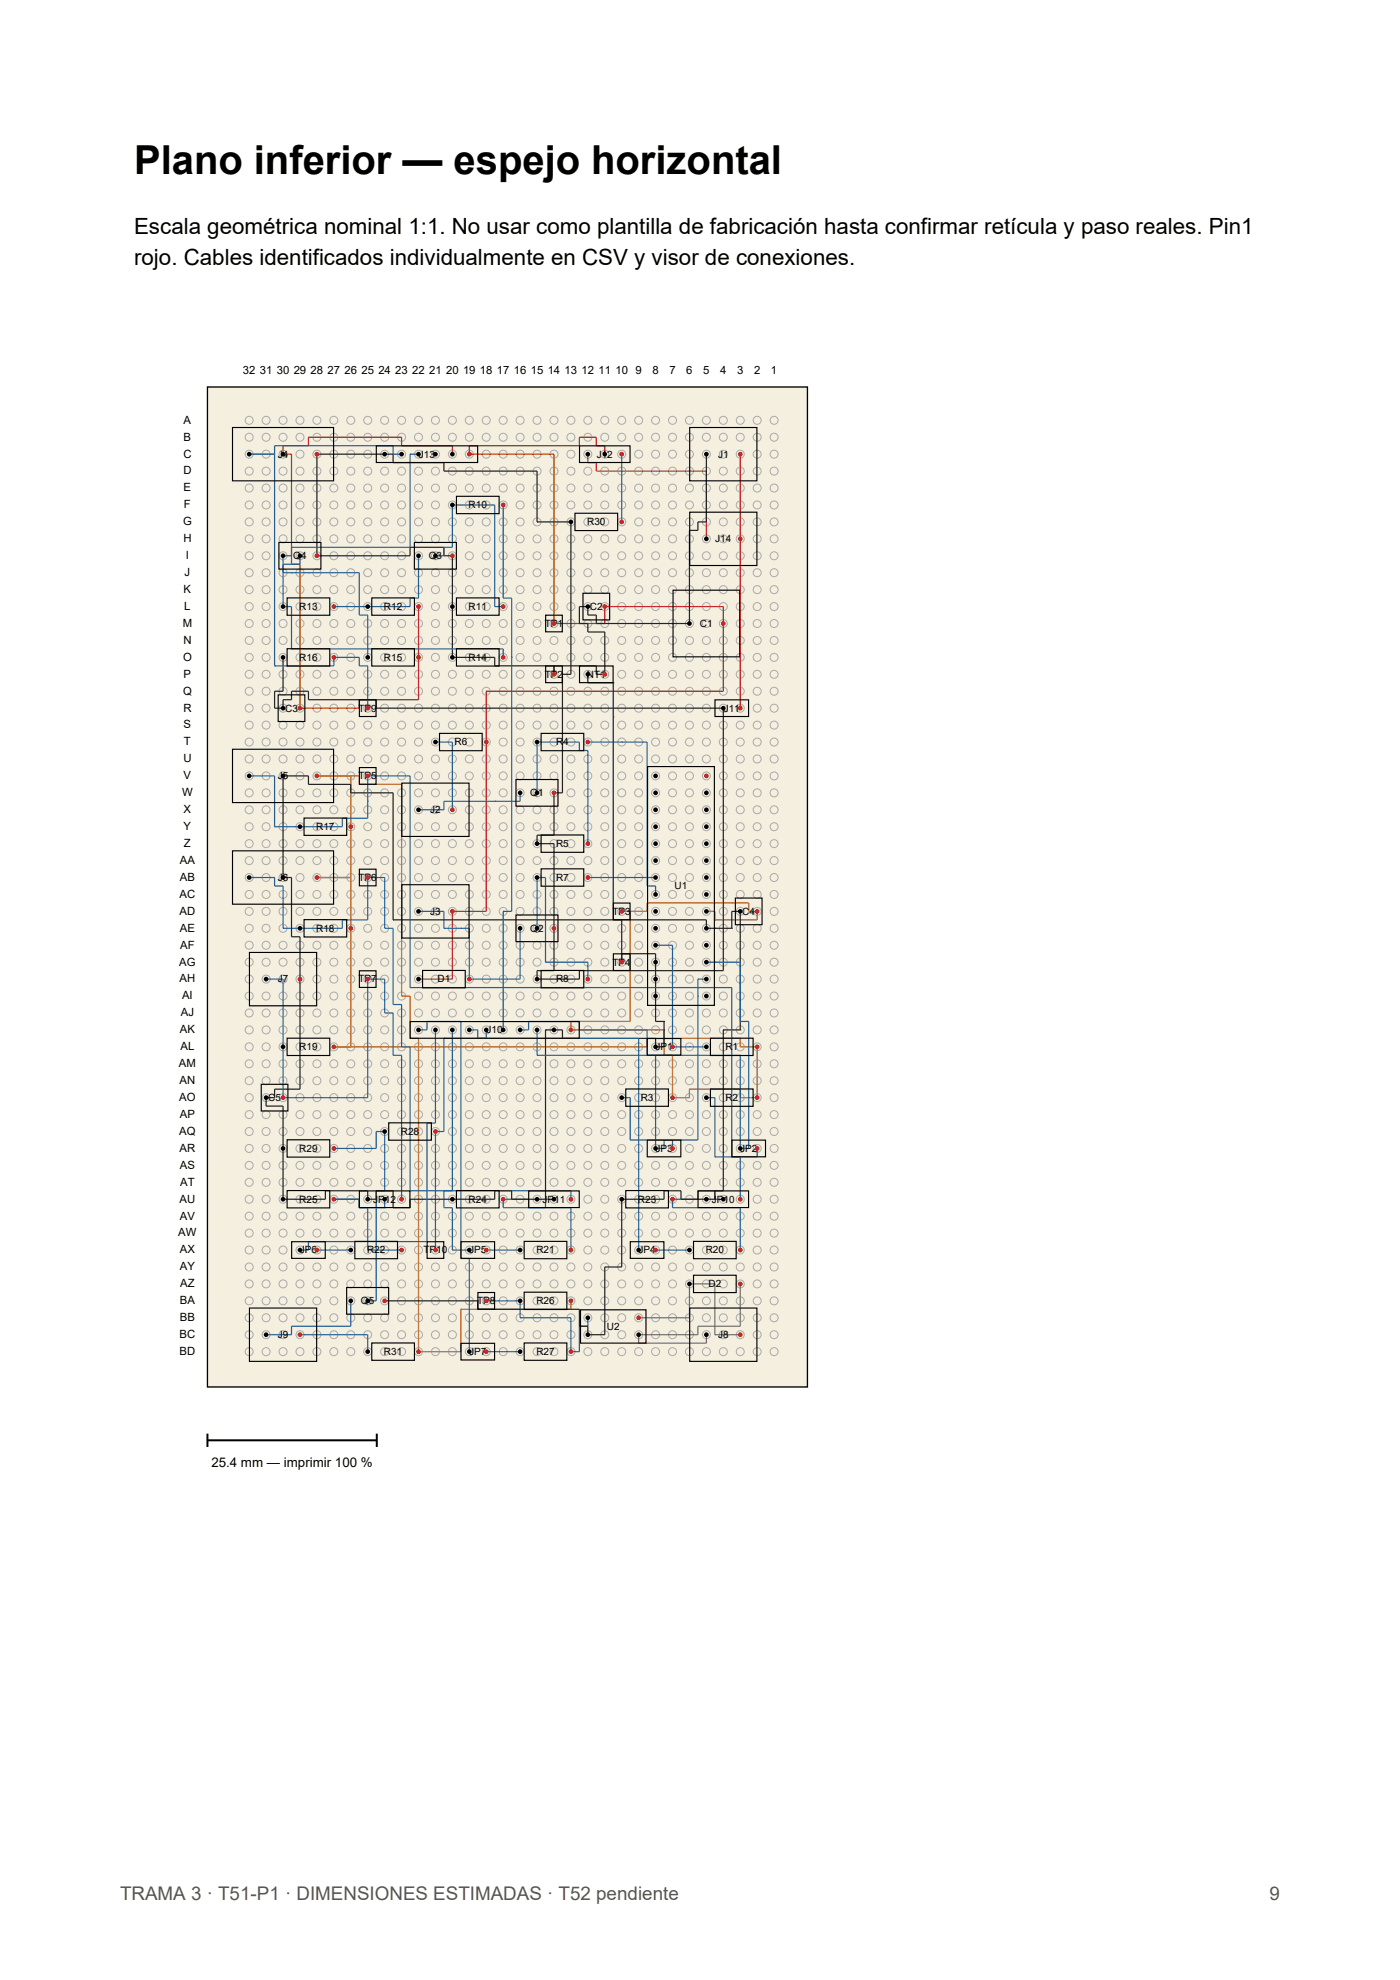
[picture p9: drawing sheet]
<svg xmlns="http://www.w3.org/2000/svg" width="210mm" height="297mm" viewBox="0 0 210 297" stroke-linecap="round" stroke-linejoin="round" font-family="sans-serif">
<defs><g id="words">
<text font-size="6" x="20.1" y="26.1">Plano inferior — espejo horizontal</text>
<g font-size="3.4">
<text x="20.1" y="35.1">Escala geométrica nominal 1:1. No usar como plantilla de fabricación hasta confirmar retícula y paso reales. Pin1</text>
<text x="20.1" y="39.7">rojo. Cables identificados individualmente en CSV y visor de conexiones.</text>
</g>
<g font-size="2.8" fill="#555">
<text x="18" y="285">TRAMA 3 · T51-P1 · DIMENSIONES ESTIMADAS · T52 pendiente</text>
<text x="190.4" y="285">9</text>
</g>
<text font-size="2" x="31.7" y="220">25.4 mm — imprimir 100 %</text>
<g font-size="1.7">
<text x="36.4" y="56">32</text>
<text x="39" y="56">31</text>
<text x="41.5" y="56">30</text>
<text x="44.1" y="56">29</text>
<text x="46.6" y="56">28</text>
<text x="49.1" y="56">27</text>
<text x="51.7" y="56">26</text>
<text x="54.2" y="56">25</text>
<text x="56.8" y="56">24</text>
<text x="59.3" y="56">23</text>
<text x="61.8" y="56">22</text>
<text x="64.4" y="56">21</text>
<text x="66.9" y="56">20</text>
<text x="69.5" y="56">19</text>
<text x="72" y="56">18</text>
<text x="74.5" y="56">17</text>
<text x="77.1" y="56">16</text>
<text x="79.6" y="56">15</text>
<text x="82.2" y="56">14</text>
<text x="84.7" y="56">13</text>
<text x="87.2" y="56">12</text>
<text x="89.8" y="56">11</text>
<text x="92.3" y="56">10</text>
<text x="95.3" y="56">9</text>
<text x="97.9" y="56">8</text>
<text x="100.4" y="56">7</text>
<text x="102.9" y="56">6</text>
<text x="105.5" y="56">5</text>
<text x="108" y="56">4</text>
<text x="110.6" y="56">3</text>
<text x="113.1" y="56">2</text>
<text x="115.6" y="56">1</text>
<text x="27.5" y="63.5">A</text>
<text x="27.5" y="68.6">C</text>
<text x="27.5" y="71.2">D</text>
<text x="27.5" y="66.1">B</text>
<text x="27.5" y="73.7">E</text>
<text x="27.6" y="76.2">F</text>
<text x="27.5" y="78.8">G</text>
<text x="27.5" y="81.3">H</text>
<text x="27.9" y="83.9">I</text>
<text x="27.5" y="88.9">K</text>
<text x="27.7" y="86.4">J</text>
<text x="27.4" y="94">M</text>
<text x="27.6" y="91.5">L</text>
<text x="27.5" y="99.1">O</text>
<text x="27.5" y="96.6">N</text>
<text x="27.5" y="101.6">P</text>
<text x="27.5" y="104.2">Q</text>
<text x="27.5" y="106.7">R</text>
<text x="27.5" y="109.3">S</text>
<text x="27.6" y="111.8">T</text>
<text x="27.3" y="119.4">W</text>
<text x="27.5" y="114.3">U</text>
<text x="27.5" y="116.9">V</text>
<text x="27.5" y="122">X</text>
<text x="27.5" y="124.5">Y</text>
<text x="27" y="129.6">AA</text>
<text x="27.6" y="127">Z</text>
<text x="26.9" y="134.7">AC</text>
<text x="26.9" y="137.2">AD</text>
<text x="27" y="132.1">AB</text>
<text x="27" y="139.7">AE</text>
<text x="27" y="142.3">AF</text>
<text x="26.9" y="144.8">AG</text>
<text x="26.9" y="147.4">AH</text>
<text x="27.3" y="149.9">AI</text>
<text x="27" y="155">AK</text>
<text x="27.1" y="152.4">AJ</text>
<text x="26.8" y="160.1">AM</text>
<text x="27.1" y="157.5">AL</text>
<text x="26.9" y="165.1">AO</text>
<text x="26.9" y="162.6">AN</text>
<text x="27" y="167.7">AP</text>
<text x="26.9" y="170.2">AQ</text>
<text x="26.9" y="172.8">AR</text>
<text x="27" y="175.3">AS</text>
<text x="27" y="177.8">AT</text>
<text x="26.7" y="185.5">AW</text>
<text x="26.9" y="180.4">AU</text>
<text x="27" y="182.9">AV</text>
<text x="27" y="188">AX</text>
<text x="27" y="190.5">AY</text>
<text x="27" y="195.6">BA</text>
<text x="27" y="193.1">AZ</text>
<text x="26.9" y="200.7">BC</text>
<text x="26.9" y="203.2">BD</text>
<text x="27" y="198.2">BB</text>
</g>
<g font-size="1.5">
<text x="41.7" y="68.6">J4</text>
<text x="62.8" y="68.6">J13</text>
<text x="89.5" y="68.6">J12</text>
<text x="107.7" y="68.6">J1</text>
<text x="70.3" y="76.2">R10</text>
<text x="44" y="83.9">Q4</text>
<text x="64.3" y="83.9">Q3</text>
<text x="88.1" y="78.8">R30</text>
<text x="107.3" y="81.3">J14</text>
<text x="44.9" y="91.5">R13</text>
<text x="57.6" y="91.5">R12</text>
<text x="70.3" y="91.5">R11</text>
<text x="81.7" y="94">TP1</text>
<text x="88.5" y="91.5">C2</text>
<text x="105" y="94">C1</text>
<text x="44.9" y="99.1">R16</text>
<text x="57.6" y="99.1">R15</text>
<text x="70.3" y="99.1">R14</text>
<text x="81.7" y="101.6">TP2</text>
<text x="88" y="101.6">NT1</text>
<text x="42.8" y="106.7">C3</text>
<text x="53.8" y="106.7">TP9</text>
<text x="108.6" y="106.7">J11</text>
<text x="68.2" y="111.8">R6</text>
<text x="83.4" y="111.8">R4</text>
<text x="41.7" y="116.9">J5</text>
<text x="53.8" y="116.9">TP5</text>
<text x="79.5" y="119.4">Q1</text>
<text x="47.4" y="124.5">R17</text>
<text x="64.5" y="122">J2</text>
<text x="83.4" y="127">R5</text>
<text x="41.7" y="132.1">J6</text>
<text x="53.8" y="132.1">TP6</text>
<text x="64.5" y="137.2">J3</text>
<text x="83.4" y="132.1">R7</text>
<text x="91.9" y="137.2">TP3</text>
<text x="101.2" y="133.4">U1</text>
<text x="111.3" y="137.2">C4</text>
<text x="47.4" y="139.7">R18</text>
<text x="79.5" y="139.7">Q2</text>
<text x="41.7" y="147.4">J7</text>
<text x="53.8" y="147.4">TP7</text>
<text x="65.6" y="147.4">D1</text>
<text x="83.4" y="147.4">R8</text>
<text x="91.9" y="144.8">TP4</text>
<text x="73" y="155">J10</text>
<text x="44.9" y="157.5">R19</text>
<text x="98.3" y="157.5">JP1</text>
<text x="108.8" y="157.5">R1</text>
<text x="40.2" y="165.1">C5</text>
<text x="96.1" y="165.1">R3</text>
<text x="108.8" y="165.1">R2</text>
<text x="44.9" y="172.8">R29</text>
<text x="60.1" y="170.2">R28</text>
<text x="98.3" y="172.8">JP3</text>
<text x="111" y="172.8">JP2</text>
<text x="44.9" y="180.4">R25</text>
<text x="56" y="180.4">JP12</text>
<text x="70.3" y="180.4">R24</text>
<text x="81.4" y="180.4">JP11</text>
<text x="95.7" y="180.4">R23</text>
<text x="106.8" y="180.4">JP10</text>
<text x="45" y="188">JP6</text>
<text x="55.1" y="188">R22</text>
<text x="63.5" y="188">TP10</text>
<text x="70.4" y="188">JP5</text>
<text x="80.5" y="188">R21</text>
<text x="95.8" y="188">JP4</text>
<text x="105.9" y="188">R20</text>
<text x="54.1" y="195.6">Q5</text>
<text x="71.6" y="195.6">TP8</text>
<text x="80.5" y="195.6">R26</text>
<text x="106.3" y="193.1">D2</text>
<text x="41.7" y="200.7">J9</text>
<text x="57.6" y="203.2">R31</text>
<text x="70.4" y="203.2">JP7</text>
<text x="80.5" y="203.2">R27</text>
<text x="91" y="199.5">U2</text>
<text x="107.7" y="200.7">J8</text>
</g>
</g></defs>
<path d="M31.1 58h90v150h-90z" fill-rule="evenodd" fill="#f4efdf" stroke="#000" stroke-width=".2"/>
<g fill="none" stroke="#aaa" stroke-width=".15">
<circle cx="37.4" cy="68.1" r=".6"/>
<circle cx="37.4" cy="65.6" r=".6"/>
<circle cx="37.4" cy="63" r=".6"/>
<circle cx="37.4" cy="70.7" r=".6"/>
<circle cx="37.4" cy="78.3" r=".6"/>
<circle cx="37.4" cy="73.2" r=".6"/>
<circle cx="37.4" cy="75.7" r=".6"/>
<circle cx="39.9" cy="68.1" r=".6"/>
<circle cx="39.9" cy="65.6" r=".6"/>
<circle cx="39.9" cy="63" r=".6"/>
<circle cx="39.9" cy="70.7" r=".6"/>
<circle cx="39.9" cy="78.3" r=".6"/>
<circle cx="39.9" cy="73.2" r=".6"/>
<circle cx="39.9" cy="75.7" r=".6"/>
<circle cx="42.5" cy="68.1" r=".6"/>
<circle cx="42.5" cy="65.6" r=".6"/>
<circle cx="42.5" cy="63" r=".6"/>
<circle cx="42.5" cy="70.7" r=".6"/>
<circle cx="42.5" cy="78.3" r=".6"/>
<circle cx="42.5" cy="73.2" r=".6"/>
<circle cx="42.5" cy="75.7" r=".6"/>
<circle cx="45" cy="68.1" r=".6"/>
<circle cx="45" cy="65.6" r=".6"/>
<circle cx="45" cy="63" r=".6"/>
<circle cx="45" cy="70.7" r=".6"/>
<circle cx="45" cy="78.3" r=".6"/>
<circle cx="45" cy="73.2" r=".6"/>
<circle cx="45" cy="75.7" r=".6"/>
<circle cx="47.5" cy="68.1" r=".6"/>
<circle cx="47.5" cy="65.6" r=".6"/>
<circle cx="47.5" cy="63" r=".6"/>
<circle cx="47.5" cy="70.7" r=".6"/>
<circle cx="47.5" cy="78.3" r=".6"/>
<circle cx="47.5" cy="73.2" r=".6"/>
<circle cx="47.5" cy="75.7" r=".6"/>
<circle cx="50.1" cy="68.1" r=".6"/>
<circle cx="50.1" cy="65.6" r=".6"/>
<circle cx="50.1" cy="63" r=".6"/>
<circle cx="50.1" cy="70.7" r=".6"/>
<circle cx="50.1" cy="78.3" r=".6"/>
<circle cx="50.1" cy="73.2" r=".6"/>
<circle cx="50.1" cy="75.7" r=".6"/>
<circle cx="52.6" cy="68.1" r=".6"/>
<circle cx="52.6" cy="65.6" r=".6"/>
<circle cx="52.6" cy="63" r=".6"/>
<circle cx="52.6" cy="70.7" r=".6"/>
<circle cx="52.6" cy="78.3" r=".6"/>
<circle cx="52.6" cy="73.2" r=".6"/>
<circle cx="52.6" cy="75.7" r=".6"/>
<circle cx="55.2" cy="68.1" r=".6"/>
<circle cx="55.2" cy="65.6" r=".6"/>
<circle cx="55.2" cy="63" r=".6"/>
<circle cx="55.2" cy="70.7" r=".6"/>
<circle cx="55.2" cy="78.3" r=".6"/>
<circle cx="55.2" cy="73.2" r=".6"/>
<circle cx="55.2" cy="75.7" r=".6"/>
<circle cx="57.7" cy="68.1" r=".6"/>
<circle cx="57.7" cy="65.6" r=".6"/>
<circle cx="57.7" cy="63" r=".6"/>
<circle cx="57.7" cy="70.7" r=".6"/>
<circle cx="57.7" cy="78.3" r=".6"/>
<circle cx="57.7" cy="73.2" r=".6"/>
<circle cx="57.7" cy="75.7" r=".6"/>
<circle cx="60.2" cy="68.1" r=".6"/>
<circle cx="60.2" cy="65.6" r=".6"/>
<circle cx="60.2" cy="63" r=".6"/>
<circle cx="60.2" cy="70.7" r=".6"/>
<circle cx="60.2" cy="78.3" r=".6"/>
<circle cx="60.2" cy="73.2" r=".6"/>
<circle cx="60.2" cy="75.7" r=".6"/>
<circle cx="62.8" cy="68.1" r=".6"/>
<circle cx="62.8" cy="65.6" r=".6"/>
<circle cx="62.8" cy="63" r=".6"/>
<circle cx="62.8" cy="70.7" r=".6"/>
<circle cx="62.8" cy="78.3" r=".6"/>
<circle cx="62.8" cy="73.2" r=".6"/>
<circle cx="62.8" cy="75.7" r=".6"/>
<circle cx="65.3" cy="68.1" r=".6"/>
<circle cx="65.3" cy="65.6" r=".6"/>
<circle cx="65.3" cy="63" r=".6"/>
<circle cx="65.3" cy="70.7" r=".6"/>
<circle cx="65.3" cy="78.3" r=".6"/>
<circle cx="65.3" cy="73.2" r=".6"/>
<circle cx="65.3" cy="75.7" r=".6"/>
<circle cx="67.9" cy="68.1" r=".6"/>
<circle cx="67.9" cy="65.6" r=".6"/>
<circle cx="67.9" cy="63" r=".6"/>
<circle cx="67.9" cy="70.7" r=".6"/>
<circle cx="67.9" cy="78.3" r=".6"/>
<circle cx="67.9" cy="73.2" r=".6"/>
<circle cx="67.9" cy="75.7" r=".6"/>
<circle cx="70.4" cy="68.1" r=".6"/>
<circle cx="70.4" cy="65.6" r=".6"/>
<circle cx="70.4" cy="63" r=".6"/>
<circle cx="70.4" cy="70.7" r=".6"/>
<circle cx="70.4" cy="78.3" r=".6"/>
<circle cx="70.4" cy="73.2" r=".6"/>
<circle cx="70.4" cy="75.7" r=".6"/>
<circle cx="72.9" cy="68.1" r=".6"/>
<circle cx="72.9" cy="65.6" r=".6"/>
<circle cx="72.9" cy="63" r=".6"/>
<circle cx="72.9" cy="70.7" r=".6"/>
<circle cx="72.9" cy="78.3" r=".6"/>
<circle cx="72.9" cy="73.2" r=".6"/>
<circle cx="72.9" cy="75.7" r=".6"/>
<circle cx="75.5" cy="68.1" r=".6"/>
<circle cx="75.5" cy="65.6" r=".6"/>
<circle cx="75.5" cy="63" r=".6"/>
<circle cx="75.5" cy="70.7" r=".6"/>
<circle cx="75.5" cy="78.3" r=".6"/>
<circle cx="75.5" cy="73.2" r=".6"/>
<circle cx="75.5" cy="75.7" r=".6"/>
<circle cx="78" cy="68.1" r=".6"/>
<circle cx="78" cy="65.6" r=".6"/>
<circle cx="78" cy="63" r=".6"/>
<circle cx="78" cy="70.7" r=".6"/>
<circle cx="78" cy="78.3" r=".6"/>
<circle cx="78" cy="73.2" r=".6"/>
<circle cx="78" cy="75.7" r=".6"/>
<circle cx="80.6" cy="68.1" r=".6"/>
<circle cx="80.6" cy="65.6" r=".6"/>
<circle cx="80.6" cy="63" r=".6"/>
<circle cx="80.6" cy="70.7" r=".6"/>
<circle cx="80.6" cy="78.3" r=".6"/>
<circle cx="80.6" cy="73.2" r=".6"/>
<circle cx="80.6" cy="75.7" r=".6"/>
<circle cx="83.1" cy="68.1" r=".6"/>
<circle cx="83.1" cy="65.6" r=".6"/>
<circle cx="83.1" cy="63" r=".6"/>
<circle cx="83.1" cy="70.7" r=".6"/>
<circle cx="83.1" cy="78.3" r=".6"/>
<circle cx="83.1" cy="73.2" r=".6"/>
<circle cx="83.1" cy="75.7" r=".6"/>
<circle cx="85.6" cy="68.1" r=".6"/>
<circle cx="85.6" cy="65.6" r=".6"/>
<circle cx="85.6" cy="63" r=".6"/>
<circle cx="85.6" cy="70.7" r=".6"/>
<circle cx="85.6" cy="78.3" r=".6"/>
<circle cx="85.6" cy="73.2" r=".6"/>
<circle cx="85.6" cy="75.7" r=".6"/>
<circle cx="88.2" cy="68.1" r=".6"/>
<circle cx="88.2" cy="65.6" r=".6"/>
<circle cx="88.2" cy="63" r=".6"/>
<circle cx="88.2" cy="70.7" r=".6"/>
<circle cx="88.2" cy="78.3" r=".6"/>
<circle cx="88.2" cy="73.2" r=".6"/>
<circle cx="88.2" cy="75.7" r=".6"/>
<circle cx="90.7" cy="68.1" r=".6"/>
<circle cx="90.7" cy="65.6" r=".6"/>
<circle cx="90.7" cy="63" r=".6"/>
<circle cx="90.7" cy="70.7" r=".6"/>
<circle cx="90.7" cy="78.3" r=".6"/>
<circle cx="90.7" cy="73.2" r=".6"/>
<circle cx="90.7" cy="75.7" r=".6"/>
<circle cx="93.3" cy="68.1" r=".6"/>
<circle cx="93.3" cy="65.6" r=".6"/>
<circle cx="93.3" cy="63" r=".6"/>
<circle cx="93.3" cy="70.7" r=".6"/>
<circle cx="93.3" cy="78.3" r=".6"/>
<circle cx="93.3" cy="73.2" r=".6"/>
<circle cx="93.3" cy="75.7" r=".6"/>
<circle cx="95.8" cy="68.1" r=".6"/>
<circle cx="95.8" cy="65.6" r=".6"/>
<circle cx="95.8" cy="63" r=".6"/>
<circle cx="95.8" cy="70.7" r=".6"/>
<circle cx="95.8" cy="78.3" r=".6"/>
<circle cx="95.8" cy="73.2" r=".6"/>
<circle cx="95.8" cy="75.7" r=".6"/>
<circle cx="98.3" cy="68.1" r=".6"/>
<circle cx="98.3" cy="65.6" r=".6"/>
<circle cx="98.3" cy="63" r=".6"/>
<circle cx="98.3" cy="70.7" r=".6"/>
<circle cx="98.3" cy="78.3" r=".6"/>
<circle cx="98.3" cy="73.2" r=".6"/>
<circle cx="98.3" cy="75.7" r=".6"/>
<circle cx="100.9" cy="68.1" r=".6"/>
<circle cx="100.9" cy="65.6" r=".6"/>
<circle cx="100.9" cy="63" r=".6"/>
<circle cx="100.9" cy="70.7" r=".6"/>
<circle cx="100.9" cy="78.3" r=".6"/>
<circle cx="100.9" cy="73.2" r=".6"/>
<circle cx="100.9" cy="75.7" r=".6"/>
<circle cx="103.4" cy="68.1" r=".6"/>
<circle cx="103.4" cy="65.6" r=".6"/>
<circle cx="103.4" cy="63" r=".6"/>
<circle cx="103.4" cy="70.7" r=".6"/>
<circle cx="103.4" cy="78.3" r=".6"/>
<circle cx="103.4" cy="73.2" r=".6"/>
<circle cx="103.4" cy="75.7" r=".6"/>
<circle cx="106" cy="68.1" r=".6"/>
<circle cx="106" cy="65.6" r=".6"/>
<circle cx="106" cy="63" r=".6"/>
<circle cx="106" cy="70.7" r=".6"/>
<circle cx="106" cy="78.3" r=".6"/>
<circle cx="106" cy="73.2" r=".6"/>
<circle cx="106" cy="75.7" r=".6"/>
<circle cx="108.5" cy="68.1" r=".6"/>
<circle cx="108.5" cy="65.6" r=".6"/>
<circle cx="108.5" cy="63" r=".6"/>
<circle cx="108.5" cy="70.7" r=".6"/>
<circle cx="108.5" cy="78.3" r=".6"/>
<circle cx="108.5" cy="73.2" r=".6"/>
<circle cx="108.5" cy="75.7" r=".6"/>
<circle cx="111" cy="68.1" r=".6"/>
<circle cx="111" cy="65.6" r=".6"/>
<circle cx="111" cy="63" r=".6"/>
<circle cx="111" cy="70.7" r=".6"/>
<circle cx="111" cy="78.3" r=".6"/>
<circle cx="111" cy="73.2" r=".6"/>
<circle cx="111" cy="75.7" r=".6"/>
<circle cx="113.6" cy="68.1" r=".6"/>
<circle cx="113.6" cy="65.6" r=".6"/>
<circle cx="113.6" cy="63" r=".6"/>
<circle cx="113.6" cy="70.7" r=".6"/>
<circle cx="113.6" cy="78.3" r=".6"/>
<circle cx="113.6" cy="73.2" r=".6"/>
<circle cx="113.6" cy="75.7" r=".6"/>
<circle cx="116.1" cy="68.1" r=".6"/>
<circle cx="116.1" cy="65.6" r=".6"/>
<circle cx="116.1" cy="63" r=".6"/>
<circle cx="116.1" cy="70.7" r=".6"/>
<circle cx="116.1" cy="78.3" r=".6"/>
<circle cx="116.1" cy="73.2" r=".6"/>
<circle cx="116.1" cy="75.7" r=".6"/>
<circle cx="37.4" cy="93.5" r=".6"/>
<circle cx="37.4" cy="96.1" r=".6"/>
<circle cx="37.4" cy="88.4" r=".6"/>
<circle cx="37.4" cy="91" r=".6"/>
<circle cx="37.4" cy="83.4" r=".6"/>
<circle cx="37.4" cy="98.6" r=".6"/>
<circle cx="37.4" cy="85.9" r=".6"/>
<circle cx="37.4" cy="80.8" r=".6"/>
<circle cx="39.9" cy="93.5" r=".6"/>
<circle cx="39.9" cy="96.1" r=".6"/>
<circle cx="39.9" cy="88.4" r=".6"/>
<circle cx="39.9" cy="91" r=".6"/>
<circle cx="39.9" cy="83.4" r=".6"/>
<circle cx="39.9" cy="98.6" r=".6"/>
<circle cx="39.9" cy="85.9" r=".6"/>
<circle cx="39.9" cy="80.8" r=".6"/>
<circle cx="42.5" cy="93.5" r=".6"/>
<circle cx="42.5" cy="96.1" r=".6"/>
<circle cx="42.5" cy="88.4" r=".6"/>
<circle cx="42.5" cy="91" r=".6"/>
<circle cx="42.5" cy="83.4" r=".6"/>
<circle cx="42.5" cy="98.6" r=".6"/>
<circle cx="42.5" cy="85.9" r=".6"/>
<circle cx="42.5" cy="80.8" r=".6"/>
<circle cx="45" cy="93.5" r=".6"/>
<circle cx="45" cy="96.1" r=".6"/>
<circle cx="45" cy="88.4" r=".6"/>
<circle cx="45" cy="91" r=".6"/>
<circle cx="45" cy="83.4" r=".6"/>
<circle cx="45" cy="98.6" r=".6"/>
<circle cx="45" cy="85.9" r=".6"/>
<circle cx="45" cy="80.8" r=".6"/>
<circle cx="47.5" cy="93.5" r=".6"/>
<circle cx="47.5" cy="96.1" r=".6"/>
<circle cx="47.5" cy="88.4" r=".6"/>
<circle cx="47.5" cy="91" r=".6"/>
<circle cx="47.5" cy="83.4" r=".6"/>
<circle cx="47.5" cy="98.6" r=".6"/>
<circle cx="47.5" cy="80.8" r=".6"/>
<circle cx="47.5" cy="85.9" r=".6"/>
<circle cx="50.1" cy="93.5" r=".6"/>
<circle cx="50.1" cy="96.1" r=".6"/>
<circle cx="50.1" cy="88.4" r=".6"/>
<circle cx="50.1" cy="91" r=".6"/>
<circle cx="50.1" cy="83.4" r=".6"/>
<circle cx="50.1" cy="98.6" r=".6"/>
<circle cx="50.1" cy="80.8" r=".6"/>
<circle cx="50.1" cy="85.9" r=".6"/>
<circle cx="52.6" cy="93.5" r=".6"/>
<circle cx="52.6" cy="96.1" r=".6"/>
<circle cx="52.6" cy="88.4" r=".6"/>
<circle cx="52.6" cy="91" r=".6"/>
<circle cx="52.6" cy="83.4" r=".6"/>
<circle cx="52.6" cy="98.6" r=".6"/>
<circle cx="52.6" cy="85.9" r=".6"/>
<circle cx="52.6" cy="80.8" r=".6"/>
<circle cx="55.2" cy="93.5" r=".6"/>
<circle cx="55.2" cy="96.1" r=".6"/>
<circle cx="55.2" cy="88.4" r=".6"/>
<circle cx="55.2" cy="91" r=".6"/>
<circle cx="55.2" cy="83.4" r=".6"/>
<circle cx="55.2" cy="98.6" r=".6"/>
<circle cx="55.2" cy="85.9" r=".6"/>
<circle cx="55.2" cy="80.8" r=".6"/>
<circle cx="57.7" cy="93.5" r=".6"/>
<circle cx="57.7" cy="96.1" r=".6"/>
<circle cx="57.7" cy="88.4" r=".6"/>
<circle cx="57.7" cy="91" r=".6"/>
<circle cx="57.7" cy="83.4" r=".6"/>
<circle cx="57.7" cy="98.6" r=".6"/>
<circle cx="57.7" cy="85.9" r=".6"/>
<circle cx="57.7" cy="80.8" r=".6"/>
<circle cx="60.2" cy="93.5" r=".6"/>
<circle cx="60.2" cy="96.1" r=".6"/>
<circle cx="60.2" cy="88.4" r=".6"/>
<circle cx="60.2" cy="91" r=".6"/>
<circle cx="60.2" cy="83.4" r=".6"/>
<circle cx="60.2" cy="98.6" r=".6"/>
<circle cx="60.2" cy="80.8" r=".6"/>
<circle cx="60.2" cy="85.9" r=".6"/>
<circle cx="62.8" cy="93.5" r=".6"/>
<circle cx="62.8" cy="96.1" r=".6"/>
<circle cx="62.8" cy="88.4" r=".6"/>
<circle cx="62.8" cy="91" r=".6"/>
<circle cx="62.8" cy="83.4" r=".6"/>
<circle cx="62.8" cy="98.6" r=".6"/>
<circle cx="62.8" cy="85.9" r=".6"/>
<circle cx="62.8" cy="80.8" r=".6"/>
<circle cx="65.3" cy="93.5" r=".6"/>
<circle cx="65.3" cy="96.1" r=".6"/>
<circle cx="65.3" cy="88.4" r=".6"/>
<circle cx="65.3" cy="91" r=".6"/>
<circle cx="65.3" cy="83.4" r=".6"/>
<circle cx="65.3" cy="98.6" r=".6"/>
<circle cx="65.3" cy="85.9" r=".6"/>
<circle cx="65.3" cy="80.8" r=".6"/>
<circle cx="67.9" cy="93.5" r=".6"/>
<circle cx="67.9" cy="96.1" r=".6"/>
<circle cx="67.9" cy="88.4" r=".6"/>
<circle cx="67.9" cy="91" r=".6"/>
<circle cx="67.9" cy="83.4" r=".6"/>
<circle cx="67.9" cy="98.6" r=".6"/>
<circle cx="67.9" cy="80.8" r=".6"/>
<circle cx="67.9" cy="85.9" r=".6"/>
<circle cx="70.4" cy="93.5" r=".6"/>
<circle cx="70.4" cy="96.1" r=".6"/>
<circle cx="70.4" cy="88.4" r=".6"/>
<circle cx="70.4" cy="91" r=".6"/>
<circle cx="70.4" cy="83.4" r=".6"/>
<circle cx="70.4" cy="98.6" r=".6"/>
<circle cx="70.4" cy="85.9" r=".6"/>
<circle cx="70.4" cy="80.8" r=".6"/>
<circle cx="72.9" cy="93.5" r=".6"/>
<circle cx="72.9" cy="96.1" r=".6"/>
<circle cx="72.9" cy="88.4" r=".6"/>
<circle cx="72.9" cy="91" r=".6"/>
<circle cx="72.9" cy="83.4" r=".6"/>
<circle cx="72.9" cy="98.6" r=".6"/>
<circle cx="72.9" cy="85.9" r=".6"/>
<circle cx="72.9" cy="80.8" r=".6"/>
<circle cx="75.5" cy="93.5" r=".6"/>
<circle cx="75.5" cy="96.1" r=".6"/>
<circle cx="75.5" cy="88.4" r=".6"/>
<circle cx="75.5" cy="91" r=".6"/>
<circle cx="75.5" cy="83.4" r=".6"/>
<circle cx="75.5" cy="98.6" r=".6"/>
<circle cx="75.5" cy="85.9" r=".6"/>
<circle cx="75.5" cy="80.8" r=".6"/>
<circle cx="78" cy="93.5" r=".6"/>
<circle cx="78" cy="96.1" r=".6"/>
<circle cx="78" cy="88.4" r=".6"/>
<circle cx="78" cy="91" r=".6"/>
<circle cx="78" cy="83.4" r=".6"/>
<circle cx="78" cy="98.6" r=".6"/>
<circle cx="78" cy="85.9" r=".6"/>
<circle cx="78" cy="80.8" r=".6"/>
<circle cx="80.6" cy="93.5" r=".6"/>
<circle cx="80.6" cy="96.1" r=".6"/>
<circle cx="80.6" cy="88.4" r=".6"/>
<circle cx="80.6" cy="91" r=".6"/>
<circle cx="80.6" cy="83.4" r=".6"/>
<circle cx="80.6" cy="98.6" r=".6"/>
<circle cx="80.6" cy="85.9" r=".6"/>
<circle cx="80.6" cy="80.8" r=".6"/>
<circle cx="83.1" cy="93.5" r=".6"/>
<circle cx="83.1" cy="96.1" r=".6"/>
<circle cx="83.1" cy="88.4" r=".6"/>
<circle cx="83.1" cy="91" r=".6"/>
<circle cx="83.1" cy="83.4" r=".6"/>
<circle cx="83.1" cy="98.6" r=".6"/>
<circle cx="83.1" cy="80.8" r=".6"/>
<circle cx="83.1" cy="85.9" r=".6"/>
<circle cx="85.6" cy="93.5" r=".6"/>
<circle cx="85.6" cy="96.1" r=".6"/>
<circle cx="85.6" cy="88.4" r=".6"/>
<circle cx="85.6" cy="91" r=".6"/>
<circle cx="85.6" cy="83.4" r=".6"/>
<circle cx="85.6" cy="98.6" r=".6"/>
<circle cx="85.6" cy="80.8" r=".6"/>
<circle cx="85.6" cy="85.9" r=".6"/>
<circle cx="88.2" cy="93.5" r=".6"/>
<circle cx="88.2" cy="96.1" r=".6"/>
<circle cx="88.2" cy="88.4" r=".6"/>
<circle cx="88.2" cy="91" r=".6"/>
<circle cx="88.2" cy="83.4" r=".6"/>
<circle cx="88.2" cy="98.6" r=".6"/>
<circle cx="88.2" cy="85.9" r=".6"/>
<circle cx="88.2" cy="80.8" r=".6"/>
<circle cx="90.7" cy="93.5" r=".6"/>
<circle cx="90.7" cy="96.1" r=".6"/>
<circle cx="90.7" cy="88.4" r=".6"/>
<circle cx="90.7" cy="91" r=".6"/>
<circle cx="90.7" cy="83.4" r=".6"/>
<circle cx="90.7" cy="98.6" r=".6"/>
<circle cx="90.7" cy="85.9" r=".6"/>
<circle cx="90.7" cy="80.8" r=".6"/>
<circle cx="93.3" cy="93.5" r=".6"/>
<circle cx="93.3" cy="96.1" r=".6"/>
<circle cx="93.3" cy="88.4" r=".6"/>
<circle cx="93.3" cy="91" r=".6"/>
<circle cx="93.3" cy="83.4" r=".6"/>
<circle cx="93.3" cy="98.6" r=".6"/>
<circle cx="93.3" cy="80.8" r=".6"/>
<circle cx="93.3" cy="85.9" r=".6"/>
<circle cx="95.8" cy="93.5" r=".6"/>
<circle cx="95.8" cy="96.1" r=".6"/>
<circle cx="95.8" cy="88.4" r=".6"/>
<circle cx="95.8" cy="91" r=".6"/>
<circle cx="95.8" cy="83.4" r=".6"/>
<circle cx="95.8" cy="98.6" r=".6"/>
<circle cx="95.8" cy="80.8" r=".6"/>
<circle cx="95.8" cy="85.9" r=".6"/>
<circle cx="98.3" cy="93.5" r=".6"/>
<circle cx="98.3" cy="96.1" r=".6"/>
<circle cx="98.3" cy="88.4" r=".6"/>
<circle cx="98.3" cy="91" r=".6"/>
<circle cx="98.3" cy="83.4" r=".6"/>
<circle cx="98.3" cy="98.6" r=".6"/>
<circle cx="98.3" cy="80.8" r=".6"/>
<circle cx="98.3" cy="85.9" r=".6"/>
<circle cx="100.9" cy="93.5" r=".6"/>
<circle cx="100.9" cy="96.1" r=".6"/>
<circle cx="100.9" cy="88.4" r=".6"/>
<circle cx="100.9" cy="91" r=".6"/>
<circle cx="100.9" cy="83.4" r=".6"/>
<circle cx="100.9" cy="98.6" r=".6"/>
<circle cx="100.9" cy="85.9" r=".6"/>
<circle cx="100.9" cy="80.8" r=".6"/>
<circle cx="103.4" cy="93.5" r=".6"/>
<circle cx="103.4" cy="96.1" r=".6"/>
<circle cx="103.4" cy="88.4" r=".6"/>
<circle cx="103.4" cy="91" r=".6"/>
<circle cx="103.4" cy="83.4" r=".6"/>
<circle cx="103.4" cy="98.6" r=".6"/>
<circle cx="103.4" cy="80.8" r=".6"/>
<circle cx="103.4" cy="85.9" r=".6"/>
<circle cx="106" cy="93.5" r=".6"/>
<circle cx="106" cy="96.1" r=".6"/>
<circle cx="106" cy="88.4" r=".6"/>
<circle cx="106" cy="91" r=".6"/>
<circle cx="106" cy="83.4" r=".6"/>
<circle cx="106" cy="98.6" r=".6"/>
<circle cx="106" cy="80.8" r=".6"/>
<circle cx="106" cy="85.9" r=".6"/>
<circle cx="108.5" cy="93.5" r=".6"/>
<circle cx="108.5" cy="96.1" r=".6"/>
<circle cx="108.5" cy="88.4" r=".6"/>
<circle cx="108.5" cy="91" r=".6"/>
<circle cx="108.5" cy="83.4" r=".6"/>
<circle cx="108.5" cy="98.6" r=".6"/>
<circle cx="108.5" cy="85.9" r=".6"/>
<circle cx="108.5" cy="80.8" r=".6"/>
<circle cx="111" cy="93.5" r=".6"/>
<circle cx="111" cy="96.1" r=".6"/>
<circle cx="111" cy="88.4" r=".6"/>
<circle cx="111" cy="91" r=".6"/>
<circle cx="111" cy="83.4" r=".6"/>
<circle cx="111" cy="98.6" r=".6"/>
<circle cx="111" cy="80.8" r=".6"/>
<circle cx="111" cy="85.9" r=".6"/>
<circle cx="113.6" cy="93.5" r=".6"/>
<circle cx="113.6" cy="96.1" r=".6"/>
<circle cx="113.6" cy="88.4" r=".6"/>
<circle cx="113.6" cy="91" r=".6"/>
<circle cx="113.6" cy="83.4" r=".6"/>
<circle cx="113.6" cy="98.6" r=".6"/>
<circle cx="113.6" cy="80.8" r=".6"/>
<circle cx="113.6" cy="85.9" r=".6"/>
<circle cx="116.1" cy="93.5" r=".6"/>
<circle cx="116.1" cy="96.1" r=".6"/>
<circle cx="116.1" cy="88.4" r=".6"/>
<circle cx="116.1" cy="91" r=".6"/>
<circle cx="116.1" cy="83.4" r=".6"/>
<circle cx="116.1" cy="98.6" r=".6"/>
<circle cx="116.1" cy="80.8" r=".6"/>
<circle cx="116.1" cy="85.9" r=".6"/>
<circle cx="37.4" cy="111.3" r=".6"/>
<circle cx="37.4" cy="113.8" r=".6"/>
<circle cx="37.4" cy="103.7" r=".6"/>
<circle cx="37.4" cy="101.1" r=".6"/>
<circle cx="37.4" cy="118.9" r=".6"/>
<circle cx="37.4" cy="108.8" r=".6"/>
<circle cx="37.4" cy="106.2" r=".6"/>
<circle cx="37.4" cy="116.4" r=".6"/>
<circle cx="39.9" cy="111.3" r=".6"/>
<circle cx="39.9" cy="101.1" r=".6"/>
<circle cx="39.9" cy="103.7" r=".6"/>
<circle cx="39.9" cy="113.8" r=".6"/>
<circle cx="39.9" cy="108.8" r=".6"/>
<circle cx="39.9" cy="118.9" r=".6"/>
<circle cx="39.9" cy="106.2" r=".6"/>
<circle cx="39.9" cy="116.4" r=".6"/>
<circle cx="42.5" cy="101.1" r=".6"/>
<circle cx="42.5" cy="103.7" r=".6"/>
<circle cx="42.5" cy="111.3" r=".6"/>
<circle cx="42.5" cy="113.8" r=".6"/>
<circle cx="42.5" cy="118.9" r=".6"/>
<circle cx="42.5" cy="108.8" r=".6"/>
<circle cx="42.5" cy="106.2" r=".6"/>
<circle cx="42.5" cy="116.4" r=".6"/>
<circle cx="45" cy="103.7" r=".6"/>
<circle cx="45" cy="111.3" r=".6"/>
<circle cx="45" cy="113.8" r=".6"/>
<circle cx="45" cy="101.1" r=".6"/>
<circle cx="45" cy="118.9" r=".6"/>
<circle cx="45" cy="108.8" r=".6"/>
<circle cx="45" cy="106.2" r=".6"/>
<circle cx="45" cy="116.4" r=".6"/>
<circle cx="47.5" cy="111.3" r=".6"/>
<circle cx="47.5" cy="103.7" r=".6"/>
<circle cx="47.5" cy="101.1" r=".6"/>
<circle cx="47.5" cy="113.8" r=".6"/>
<circle cx="47.5" cy="118.9" r=".6"/>
<circle cx="47.5" cy="108.8" r=".6"/>
<circle cx="47.5" cy="106.2" r=".6"/>
<circle cx="47.5" cy="116.4" r=".6"/>
<circle cx="50.1" cy="101.1" r=".6"/>
<circle cx="50.1" cy="103.7" r=".6"/>
<circle cx="50.1" cy="111.3" r=".6"/>
<circle cx="50.1" cy="113.8" r=".6"/>
<circle cx="50.1" cy="118.9" r=".6"/>
<circle cx="50.1" cy="108.8" r=".6"/>
<circle cx="50.1" cy="106.2" r=".6"/>
<circle cx="50.1" cy="116.4" r=".6"/>
<circle cx="52.6" cy="111.3" r=".6"/>
<circle cx="52.6" cy="103.7" r=".6"/>
<circle cx="52.6" cy="101.1" r=".6"/>
<circle cx="52.6" cy="113.8" r=".6"/>
<circle cx="52.6" cy="118.9" r=".6"/>
<circle cx="52.6" cy="108.8" r=".6"/>
<circle cx="52.6" cy="106.2" r=".6"/>
<circle cx="52.6" cy="116.4" r=".6"/>
<circle cx="55.2" cy="103.7" r=".6"/>
<circle cx="55.2" cy="111.3" r=".6"/>
<circle cx="55.2" cy="113.8" r=".6"/>
<circle cx="55.2" cy="101.1" r=".6"/>
<circle cx="55.2" cy="108.8" r=".6"/>
<circle cx="55.2" cy="118.9" r=".6"/>
<circle cx="55.2" cy="116.4" r=".6"/>
<circle cx="55.2" cy="106.2" r=".6"/>
<circle cx="57.7" cy="101.1" r=".6"/>
<circle cx="57.7" cy="103.7" r=".6"/>
<circle cx="57.7" cy="113.8" r=".6"/>
<circle cx="57.7" cy="111.3" r=".6"/>
<circle cx="57.7" cy="108.8" r=".6"/>
<circle cx="57.7" cy="118.9" r=".6"/>
<circle cx="57.7" cy="116.4" r=".6"/>
<circle cx="57.7" cy="106.2" r=".6"/>
<circle cx="60.2" cy="113.8" r=".6"/>
<circle cx="60.2" cy="101.1" r=".6"/>
<circle cx="60.2" cy="103.7" r=".6"/>
<circle cx="60.2" cy="111.3" r=".6"/>
<circle cx="60.2" cy="108.8" r=".6"/>
<circle cx="60.2" cy="118.9" r=".6"/>
<circle cx="60.2" cy="116.4" r=".6"/>
<circle cx="60.2" cy="106.2" r=".6"/>
<circle cx="62.8" cy="103.7" r=".6"/>
<circle cx="62.8" cy="111.3" r=".6"/>
<circle cx="62.8" cy="101.1" r=".6"/>
<circle cx="62.8" cy="113.8" r=".6"/>
<circle cx="62.8" cy="118.9" r=".6"/>
<circle cx="62.8" cy="108.8" r=".6"/>
<circle cx="62.8" cy="106.2" r=".6"/>
<circle cx="62.8" cy="116.4" r=".6"/>
<circle cx="65.3" cy="101.1" r=".6"/>
<circle cx="65.3" cy="103.7" r=".6"/>
<circle cx="65.3" cy="111.3" r=".6"/>
<circle cx="65.3" cy="113.8" r=".6"/>
<circle cx="65.3" cy="118.9" r=".6"/>
<circle cx="65.3" cy="108.8" r=".6"/>
<circle cx="65.3" cy="106.2" r=".6"/>
<circle cx="65.3" cy="116.4" r=".6"/>
<circle cx="67.9" cy="113.8" r=".6"/>
<circle cx="67.9" cy="103.7" r=".6"/>
<circle cx="67.9" cy="101.1" r=".6"/>
<circle cx="67.9" cy="111.3" r=".6"/>
<circle cx="67.9" cy="118.9" r=".6"/>
<circle cx="67.9" cy="108.8" r=".6"/>
<circle cx="67.9" cy="106.2" r=".6"/>
<circle cx="67.9" cy="116.4" r=".6"/>
<circle cx="70.4" cy="111.3" r=".6"/>
<circle cx="70.4" cy="101.1" r=".6"/>
<circle cx="70.4" cy="103.7" r=".6"/>
<circle cx="70.4" cy="113.8" r=".6"/>
<circle cx="70.4" cy="108.8" r=".6"/>
<circle cx="70.4" cy="118.9" r=".6"/>
<circle cx="70.4" cy="116.4" r=".6"/>
<circle cx="70.4" cy="106.2" r=".6"/>
<circle cx="72.9" cy="101.1" r=".6"/>
<circle cx="72.9" cy="113.8" r=".6"/>
<circle cx="72.9" cy="111.3" r=".6"/>
<circle cx="72.9" cy="103.7" r=".6"/>
<circle cx="72.9" cy="118.9" r=".6"/>
<circle cx="72.9" cy="108.8" r=".6"/>
<circle cx="72.9" cy="106.2" r=".6"/>
<circle cx="72.9" cy="116.4" r=".6"/>
<circle cx="75.5" cy="103.7" r=".6"/>
<circle cx="75.5" cy="111.3" r=".6"/>
<circle cx="75.5" cy="113.8" r=".6"/>
<circle cx="75.5" cy="101.1" r=".6"/>
<circle cx="75.5" cy="118.9" r=".6"/>
<circle cx="75.5" cy="108.8" r=".6"/>
<circle cx="75.5" cy="116.4" r=".6"/>
<circle cx="75.5" cy="106.2" r=".6"/>
<circle cx="78" cy="111.3" r=".6"/>
<circle cx="78" cy="101.1" r=".6"/>
<circle cx="78" cy="103.7" r=".6"/>
<circle cx="78" cy="113.8" r=".6"/>
<circle cx="78" cy="118.9" r=".6"/>
<circle cx="78" cy="108.8" r=".6"/>
<circle cx="78" cy="106.2" r=".6"/>
<circle cx="78" cy="116.4" r=".6"/>
<circle cx="80.6" cy="103.7" r=".6"/>
<circle cx="80.6" cy="101.1" r=".6"/>
<circle cx="80.6" cy="111.3" r=".6"/>
<circle cx="80.6" cy="113.8" r=".6"/>
<circle cx="80.6" cy="118.9" r=".6"/>
<circle cx="80.6" cy="108.8" r=".6"/>
<circle cx="80.6" cy="116.4" r=".6"/>
<circle cx="80.6" cy="106.2" r=".6"/>
<circle cx="83.1" cy="101.1" r=".6"/>
<circle cx="83.1" cy="103.7" r=".6"/>
<circle cx="83.1" cy="111.3" r=".6"/>
<circle cx="83.1" cy="113.8" r=".6"/>
<circle cx="83.1" cy="118.9" r=".6"/>
<circle cx="83.1" cy="108.8" r=".6"/>
<circle cx="83.1" cy="106.2" r=".6"/>
<circle cx="83.1" cy="116.4" r=".6"/>
<circle cx="85.6" cy="113.8" r=".6"/>
<circle cx="85.6" cy="111.3" r=".6"/>
<circle cx="85.6" cy="101.1" r=".6"/>
<circle cx="85.6" cy="103.7" r=".6"/>
<circle cx="85.6" cy="108.8" r=".6"/>
<circle cx="85.6" cy="118.9" r=".6"/>
<circle cx="85.6" cy="116.4" r=".6"/>
<circle cx="85.6" cy="106.2" r=".6"/>
<circle cx="88.2" cy="101.1" r=".6"/>
<circle cx="88.2" cy="103.7" r=".6"/>
<circle cx="88.2" cy="111.3" r=".6"/>
<circle cx="88.2" cy="113.8" r=".6"/>
<circle cx="88.2" cy="118.9" r=".6"/>
<circle cx="88.2" cy="108.8" r=".6"/>
<circle cx="88.2" cy="106.2" r=".6"/>
<circle cx="88.2" cy="116.4" r=".6"/>
<circle cx="90.7" cy="101.1" r=".6"/>
<circle cx="90.7" cy="103.7" r=".6"/>
<circle cx="90.7" cy="111.3" r=".6"/>
<circle cx="90.7" cy="113.8" r=".6"/>
<circle cx="90.7" cy="118.9" r=".6"/>
<circle cx="90.7" cy="108.8" r=".6"/>
<circle cx="90.7" cy="106.2" r=".6"/>
<circle cx="90.7" cy="116.4" r=".6"/>
<circle cx="93.3" cy="113.8" r=".6"/>
<circle cx="93.3" cy="103.7" r=".6"/>
<circle cx="93.3" cy="101.1" r=".6"/>
<circle cx="93.3" cy="111.3" r=".6"/>
<circle cx="93.3" cy="118.9" r=".6"/>
<circle cx="93.3" cy="108.8" r=".6"/>
<circle cx="93.3" cy="116.4" r=".6"/>
<circle cx="93.3" cy="106.2" r=".6"/>
<circle cx="95.8" cy="101.1" r=".6"/>
<circle cx="95.8" cy="103.7" r=".6"/>
<circle cx="95.8" cy="111.3" r=".6"/>
<circle cx="95.8" cy="113.8" r=".6"/>
<circle cx="95.8" cy="118.9" r=".6"/>
<circle cx="95.8" cy="108.8" r=".6"/>
<circle cx="95.8" cy="116.4" r=".6"/>
<circle cx="95.8" cy="106.2" r=".6"/>
<circle cx="98.3" cy="111.3" r=".6"/>
<circle cx="98.3" cy="103.7" r=".6"/>
<circle cx="98.3" cy="101.1" r=".6"/>
<circle cx="98.3" cy="113.8" r=".6"/>
<circle cx="98.3" cy="118.9" r=".6"/>
<circle cx="98.3" cy="108.8" r=".6"/>
<circle cx="98.3" cy="106.2" r=".6"/>
<circle cx="98.3" cy="116.4" r=".6"/>
<circle cx="100.9" cy="113.8" r=".6"/>
<circle cx="100.9" cy="103.7" r=".6"/>
<circle cx="100.9" cy="111.3" r=".6"/>
<circle cx="100.9" cy="101.1" r=".6"/>
<circle cx="100.9" cy="118.9" r=".6"/>
<circle cx="100.9" cy="108.8" r=".6"/>
<circle cx="100.9" cy="106.2" r=".6"/>
<circle cx="100.9" cy="116.4" r=".6"/>
<circle cx="103.4" cy="113.8" r=".6"/>
<circle cx="103.4" cy="101.1" r=".6"/>
<circle cx="103.4" cy="103.7" r=".6"/>
<circle cx="103.4" cy="111.3" r=".6"/>
<circle cx="103.4" cy="108.8" r=".6"/>
<circle cx="103.4" cy="118.9" r=".6"/>
<circle cx="103.4" cy="116.4" r=".6"/>
<circle cx="103.4" cy="106.2" r=".6"/>
<circle cx="106" cy="113.8" r=".6"/>
<circle cx="106" cy="103.7" r=".6"/>
<circle cx="106" cy="111.3" r=".6"/>
<circle cx="106" cy="101.1" r=".6"/>
<circle cx="106" cy="118.9" r=".6"/>
<circle cx="106" cy="108.8" r=".6"/>
<circle cx="106" cy="106.2" r=".6"/>
<circle cx="106" cy="116.4" r=".6"/>
<circle cx="108.5" cy="103.7" r=".6"/>
<circle cx="108.5" cy="113.8" r=".6"/>
<circle cx="108.5" cy="101.1" r=".6"/>
<circle cx="108.5" cy="111.3" r=".6"/>
<circle cx="108.5" cy="118.9" r=".6"/>
<circle cx="108.5" cy="108.8" r=".6"/>
<circle cx="108.5" cy="116.4" r=".6"/>
<circle cx="108.5" cy="106.2" r=".6"/>
<circle cx="111" cy="103.7" r=".6"/>
<circle cx="111" cy="101.1" r=".6"/>
<circle cx="111" cy="111.3" r=".6"/>
<circle cx="111" cy="113.8" r=".6"/>
<circle cx="111" cy="118.9" r=".6"/>
<circle cx="111" cy="108.8" r=".6"/>
<circle cx="111" cy="106.2" r=".6"/>
<circle cx="111" cy="116.4" r=".6"/>
<circle cx="113.6" cy="103.7" r=".6"/>
<circle cx="113.6" cy="111.3" r=".6"/>
<circle cx="113.6" cy="101.1" r=".6"/>
<circle cx="113.6" cy="113.8" r=".6"/>
<circle cx="113.6" cy="118.9" r=".6"/>
<circle cx="113.6" cy="108.8" r=".6"/>
<circle cx="113.6" cy="116.4" r=".6"/>
<circle cx="113.6" cy="106.2" r=".6"/>
<circle cx="116.1" cy="111.3" r=".6"/>
<circle cx="116.1" cy="113.8" r=".6"/>
<circle cx="116.1" cy="103.7" r=".6"/>
<circle cx="116.1" cy="101.1" r=".6"/>
<circle cx="116.1" cy="118.9" r=".6"/>
<circle cx="116.1" cy="108.8" r=".6"/>
<circle cx="116.1" cy="116.4" r=".6"/>
<circle cx="116.1" cy="106.2" r=".6"/>
<circle cx="37.4" cy="139.2" r=".6"/>
<circle cx="37.4" cy="134.2" r=".6"/>
<circle cx="37.4" cy="136.7" r=".6"/>
<circle cx="37.4" cy="131.6" r=".6"/>
<circle cx="37.4" cy="121.5" r=".6"/>
<circle cx="37.4" cy="124" r=".6"/>
<circle cx="37.4" cy="126.5" r=".6"/>
<circle cx="37.4" cy="129.1" r=".6"/>
<circle cx="39.9" cy="139.2" r=".6"/>
<circle cx="39.9" cy="134.2" r=".6"/>
<circle cx="39.9" cy="136.7" r=".6"/>
<circle cx="39.9" cy="131.6" r=".6"/>
<circle cx="39.9" cy="121.5" r=".6"/>
<circle cx="39.9" cy="124" r=".6"/>
<circle cx="39.9" cy="129.1" r=".6"/>
<circle cx="39.9" cy="126.5" r=".6"/>
<circle cx="42.5" cy="139.2" r=".6"/>
<circle cx="42.5" cy="134.2" r=".6"/>
<circle cx="42.5" cy="136.7" r=".6"/>
<circle cx="42.5" cy="131.6" r=".6"/>
<circle cx="42.5" cy="121.5" r=".6"/>
<circle cx="42.5" cy="124" r=".6"/>
<circle cx="42.5" cy="126.5" r=".6"/>
<circle cx="42.5" cy="129.1" r=".6"/>
<circle cx="45" cy="139.2" r=".6"/>
<circle cx="45" cy="134.2" r=".6"/>
<circle cx="45" cy="136.7" r=".6"/>
<circle cx="45" cy="131.6" r=".6"/>
<circle cx="45" cy="121.5" r=".6"/>
<circle cx="45" cy="124" r=".6"/>
<circle cx="45" cy="126.5" r=".6"/>
<circle cx="45" cy="129.1" r=".6"/>
<circle cx="47.5" cy="139.2" r=".6"/>
<circle cx="47.5" cy="134.2" r=".6"/>
<circle cx="47.5" cy="136.7" r=".6"/>
<circle cx="47.5" cy="131.6" r=".6"/>
<circle cx="47.5" cy="121.5" r=".6"/>
<circle cx="47.5" cy="124" r=".6"/>
<circle cx="47.5" cy="126.5" r=".6"/>
<circle cx="47.5" cy="129.1" r=".6"/>
<circle cx="50.1" cy="139.2" r=".6"/>
<circle cx="50.1" cy="134.2" r=".6"/>
<circle cx="50.1" cy="136.7" r=".6"/>
<circle cx="50.1" cy="131.6" r=".6"/>
<circle cx="50.1" cy="121.5" r=".6"/>
<circle cx="50.1" cy="124" r=".6"/>
<circle cx="50.1" cy="126.5" r=".6"/>
<circle cx="50.1" cy="129.1" r=".6"/>
<circle cx="52.6" cy="139.2" r=".6"/>
<circle cx="52.6" cy="136.7" r=".6"/>
<circle cx="52.6" cy="134.2" r=".6"/>
<circle cx="52.6" cy="131.6" r=".6"/>
<circle cx="52.6" cy="121.5" r=".6"/>
<circle cx="52.6" cy="124" r=".6"/>
<circle cx="52.6" cy="126.5" r=".6"/>
<circle cx="52.6" cy="129.1" r=".6"/>
<circle cx="55.2" cy="139.2" r=".6"/>
<circle cx="55.2" cy="134.2" r=".6"/>
<circle cx="55.2" cy="136.7" r=".6"/>
<circle cx="55.2" cy="131.6" r=".6"/>
<circle cx="55.2" cy="121.5" r=".6"/>
<circle cx="55.2" cy="124" r=".6"/>
<circle cx="55.2" cy="126.5" r=".6"/>
<circle cx="55.2" cy="129.1" r=".6"/>
<circle cx="57.7" cy="139.2" r=".6"/>
<circle cx="57.7" cy="134.2" r=".6"/>
<circle cx="57.7" cy="136.7" r=".6"/>
<circle cx="57.7" cy="131.6" r=".6"/>
<circle cx="57.7" cy="121.5" r=".6"/>
<circle cx="57.7" cy="124" r=".6"/>
<circle cx="57.7" cy="126.5" r=".6"/>
<circle cx="57.7" cy="129.1" r=".6"/>
<circle cx="60.2" cy="139.2" r=".6"/>
<circle cx="60.2" cy="134.2" r=".6"/>
<circle cx="60.2" cy="136.7" r=".6"/>
<circle cx="60.2" cy="131.6" r=".6"/>
<circle cx="60.2" cy="121.5" r=".6"/>
<circle cx="60.2" cy="124" r=".6"/>
<circle cx="60.2" cy="126.5" r=".6"/>
<circle cx="60.2" cy="129.1" r=".6"/>
<circle cx="62.8" cy="139.2" r=".6"/>
<circle cx="62.8" cy="134.2" r=".6"/>
<circle cx="62.8" cy="136.7" r=".6"/>
<circle cx="62.8" cy="131.6" r=".6"/>
<circle cx="62.8" cy="121.5" r=".6"/>
<circle cx="62.8" cy="129.1" r=".6"/>
<circle cx="62.8" cy="124" r=".6"/>
<circle cx="62.8" cy="126.5" r=".6"/>
<circle cx="65.3" cy="139.2" r=".6"/>
<circle cx="65.3" cy="134.2" r=".6"/>
<circle cx="65.3" cy="136.7" r=".6"/>
<circle cx="65.3" cy="131.6" r=".6"/>
<circle cx="65.3" cy="121.5" r=".6"/>
<circle cx="65.3" cy="129.1" r=".6"/>
<circle cx="65.3" cy="124" r=".6"/>
<circle cx="65.3" cy="126.5" r=".6"/>
<circle cx="67.9" cy="139.2" r=".6"/>
<circle cx="67.9" cy="134.2" r=".6"/>
<circle cx="67.9" cy="136.7" r=".6"/>
<circle cx="67.9" cy="131.6" r=".6"/>
<circle cx="67.9" cy="121.5" r=".6"/>
<circle cx="67.9" cy="126.5" r=".6"/>
<circle cx="67.9" cy="129.1" r=".6"/>
<circle cx="67.9" cy="124" r=".6"/>
<circle cx="70.4" cy="139.2" r=".6"/>
<circle cx="70.4" cy="134.2" r=".6"/>
<circle cx="70.4" cy="136.7" r=".6"/>
<circle cx="70.4" cy="131.6" r=".6"/>
<circle cx="70.4" cy="121.5" r=".6"/>
<circle cx="70.4" cy="126.5" r=".6"/>
<circle cx="70.4" cy="129.1" r=".6"/>
<circle cx="70.4" cy="124" r=".6"/>
<circle cx="72.9" cy="139.2" r=".6"/>
<circle cx="72.9" cy="134.2" r=".6"/>
<circle cx="72.9" cy="136.7" r=".6"/>
<circle cx="72.9" cy="131.6" r=".6"/>
<circle cx="72.9" cy="121.5" r=".6"/>
<circle cx="72.9" cy="124" r=".6"/>
<circle cx="72.9" cy="126.5" r=".6"/>
<circle cx="72.9" cy="129.1" r=".6"/>
<circle cx="75.5" cy="139.2" r=".6"/>
<circle cx="75.5" cy="136.7" r=".6"/>
<circle cx="75.5" cy="134.2" r=".6"/>
<circle cx="75.5" cy="131.6" r=".6"/>
<circle cx="75.5" cy="121.5" r=".6"/>
<circle cx="75.5" cy="124" r=".6"/>
<circle cx="75.5" cy="126.5" r=".6"/>
<circle cx="75.5" cy="129.1" r=".6"/>
<circle cx="78" cy="139.2" r=".6"/>
<circle cx="78" cy="134.2" r=".6"/>
<circle cx="78" cy="136.7" r=".6"/>
<circle cx="78" cy="131.6" r=".6"/>
<circle cx="78" cy="121.5" r=".6"/>
<circle cx="78" cy="124" r=".6"/>
<circle cx="78" cy="126.5" r=".6"/>
<circle cx="78" cy="129.1" r=".6"/>
<circle cx="80.6" cy="139.2" r=".6"/>
<circle cx="80.6" cy="134.2" r=".6"/>
<circle cx="80.6" cy="136.7" r=".6"/>
<circle cx="80.6" cy="131.6" r=".6"/>
<circle cx="80.6" cy="121.5" r=".6"/>
<circle cx="80.6" cy="124" r=".6"/>
<circle cx="80.6" cy="126.5" r=".6"/>
<circle cx="80.6" cy="129.1" r=".6"/>
<circle cx="83.1" cy="139.2" r=".6"/>
<circle cx="83.1" cy="134.2" r=".6"/>
<circle cx="83.1" cy="136.7" r=".6"/>
<circle cx="83.1" cy="131.6" r=".6"/>
<circle cx="83.1" cy="121.5" r=".6"/>
<circle cx="83.1" cy="126.5" r=".6"/>
<circle cx="83.1" cy="124" r=".6"/>
<circle cx="83.1" cy="129.1" r=".6"/>
<circle cx="85.6" cy="139.2" r=".6"/>
<circle cx="85.6" cy="134.2" r=".6"/>
<circle cx="85.6" cy="136.7" r=".6"/>
<circle cx="85.6" cy="131.6" r=".6"/>
<circle cx="85.6" cy="121.5" r=".6"/>
<circle cx="85.6" cy="126.5" r=".6"/>
<circle cx="85.6" cy="124" r=".6"/>
<circle cx="85.6" cy="129.1" r=".6"/>
<circle cx="88.2" cy="139.2" r=".6"/>
<circle cx="88.2" cy="134.2" r=".6"/>
<circle cx="88.2" cy="136.7" r=".6"/>
<circle cx="88.2" cy="131.6" r=".6"/>
<circle cx="88.2" cy="121.5" r=".6"/>
<circle cx="88.2" cy="124" r=".6"/>
<circle cx="88.2" cy="126.5" r=".6"/>
<circle cx="88.2" cy="129.1" r=".6"/>
<circle cx="90.7" cy="139.2" r=".6"/>
<circle cx="90.7" cy="134.2" r=".6"/>
<circle cx="90.7" cy="136.7" r=".6"/>
<circle cx="90.7" cy="131.6" r=".6"/>
<circle cx="90.7" cy="121.5" r=".6"/>
<circle cx="90.7" cy="124" r=".6"/>
<circle cx="90.7" cy="126.5" r=".6"/>
<circle cx="90.7" cy="129.1" r=".6"/>
<circle cx="93.3" cy="139.2" r=".6"/>
<circle cx="93.3" cy="134.2" r=".6"/>
<circle cx="93.3" cy="136.7" r=".6"/>
<circle cx="93.3" cy="131.6" r=".6"/>
<circle cx="93.3" cy="121.5" r=".6"/>
<circle cx="93.3" cy="124" r=".6"/>
<circle cx="93.3" cy="129.1" r=".6"/>
<circle cx="93.3" cy="126.5" r=".6"/>
<circle cx="95.8" cy="139.2" r=".6"/>
<circle cx="95.8" cy="134.2" r=".6"/>
<circle cx="95.8" cy="136.7" r=".6"/>
<circle cx="95.8" cy="131.6" r=".6"/>
<circle cx="95.8" cy="121.5" r=".6"/>
<circle cx="95.8" cy="124" r=".6"/>
<circle cx="95.8" cy="126.5" r=".6"/>
<circle cx="95.8" cy="129.1" r=".6"/>
<circle cx="98.3" cy="139.2" r=".6"/>
<circle cx="98.3" cy="134.2" r=".6"/>
<circle cx="98.3" cy="136.7" r=".6"/>
<circle cx="98.3" cy="131.6" r=".6"/>
<circle cx="98.3" cy="121.5" r=".6"/>
<circle cx="98.3" cy="129.1" r=".6"/>
<circle cx="98.3" cy="124" r=".6"/>
<circle cx="98.3" cy="126.5" r=".6"/>
<circle cx="100.9" cy="139.2" r=".6"/>
<circle cx="100.9" cy="134.2" r=".6"/>
<circle cx="100.9" cy="136.7" r=".6"/>
<circle cx="100.9" cy="131.6" r=".6"/>
<circle cx="100.9" cy="121.5" r=".6"/>
<circle cx="100.9" cy="126.5" r=".6"/>
<circle cx="100.9" cy="124" r=".6"/>
<circle cx="100.9" cy="129.1" r=".6"/>
<circle cx="103.4" cy="139.2" r=".6"/>
<circle cx="103.4" cy="134.2" r=".6"/>
<circle cx="103.4" cy="136.7" r=".6"/>
<circle cx="103.4" cy="131.6" r=".6"/>
<circle cx="103.4" cy="121.5" r=".6"/>
<circle cx="103.4" cy="129.1" r=".6"/>
<circle cx="103.4" cy="126.5" r=".6"/>
<circle cx="103.4" cy="124" r=".6"/>
<circle cx="106" cy="139.2" r=".6"/>
<circle cx="106" cy="134.2" r=".6"/>
<circle cx="106" cy="136.7" r=".6"/>
<circle cx="106" cy="131.6" r=".6"/>
<circle cx="106" cy="121.5" r=".6"/>
<circle cx="106" cy="129.1" r=".6"/>
<circle cx="106" cy="124" r=".6"/>
<circle cx="106" cy="126.5" r=".6"/>
<circle cx="108.5" cy="139.2" r=".6"/>
<circle cx="108.5" cy="134.2" r=".6"/>
<circle cx="108.5" cy="136.7" r=".6"/>
<circle cx="108.5" cy="131.6" r=".6"/>
<circle cx="108.5" cy="121.5" r=".6"/>
<circle cx="108.5" cy="124" r=".6"/>
<circle cx="108.5" cy="126.5" r=".6"/>
<circle cx="108.5" cy="129.1" r=".6"/>
<circle cx="111" cy="139.2" r=".6"/>
<circle cx="111" cy="134.2" r=".6"/>
<circle cx="111" cy="136.7" r=".6"/>
<circle cx="111" cy="131.6" r=".6"/>
<circle cx="111" cy="121.5" r=".6"/>
<circle cx="111" cy="129.1" r=".6"/>
<circle cx="111" cy="124" r=".6"/>
<circle cx="111" cy="126.5" r=".6"/>
<circle cx="113.6" cy="139.2" r=".6"/>
<circle cx="113.6" cy="134.2" r=".6"/>
<circle cx="113.6" cy="136.7" r=".6"/>
<circle cx="113.6" cy="131.6" r=".6"/>
<circle cx="113.6" cy="121.5" r=".6"/>
<circle cx="113.6" cy="124" r=".6"/>
<circle cx="113.6" cy="129.1" r=".6"/>
<circle cx="113.6" cy="126.5" r=".6"/>
<circle cx="116.1" cy="139.2" r=".6"/>
<circle cx="116.1" cy="134.2" r=".6"/>
<circle cx="116.1" cy="136.7" r=".6"/>
<circle cx="116.1" cy="131.6" r=".6"/>
<circle cx="116.1" cy="121.5" r=".6"/>
<circle cx="116.1" cy="129.1" r=".6"/>
<circle cx="116.1" cy="124" r=".6"/>
<circle cx="116.1" cy="126.5" r=".6"/>
<circle cx="37.4" cy="159.6" r=".6"/>
<circle cx="37.4" cy="157" r=".6"/>
<circle cx="37.4" cy="154.5" r=".6"/>
<circle cx="37.4" cy="151.9" r=".6"/>
<circle cx="37.4" cy="141.8" r=".6"/>
<circle cx="37.4" cy="144.3" r=".6"/>
<circle cx="37.4" cy="146.9" r=".6"/>
<circle cx="37.4" cy="149.4" r=".6"/>
<circle cx="39.9" cy="159.6" r=".6"/>
<circle cx="39.9" cy="154.5" r=".6"/>
<circle cx="39.9" cy="157" r=".6"/>
<circle cx="39.9" cy="151.9" r=".6"/>
<circle cx="39.9" cy="141.8" r=".6"/>
<circle cx="39.9" cy="144.3" r=".6"/>
<circle cx="39.9" cy="146.9" r=".6"/>
<circle cx="39.9" cy="149.4" r=".6"/>
<circle cx="42.5" cy="159.6" r=".6"/>
<circle cx="42.5" cy="157" r=".6"/>
<circle cx="42.5" cy="154.5" r=".6"/>
<circle cx="42.5" cy="151.9" r=".6"/>
<circle cx="42.5" cy="141.8" r=".6"/>
<circle cx="42.5" cy="149.4" r=".6"/>
<circle cx="42.5" cy="144.3" r=".6"/>
<circle cx="42.5" cy="146.9" r=".6"/>
<circle cx="45" cy="159.6" r=".6"/>
<circle cx="45" cy="157" r=".6"/>
<circle cx="45" cy="154.5" r=".6"/>
<circle cx="45" cy="151.9" r=".6"/>
<circle cx="45" cy="141.8" r=".6"/>
<circle cx="45" cy="144.3" r=".6"/>
<circle cx="45" cy="146.9" r=".6"/>
<circle cx="45" cy="149.4" r=".6"/>
<circle cx="47.5" cy="159.6" r=".6"/>
<circle cx="47.5" cy="157" r=".6"/>
<circle cx="47.5" cy="154.5" r=".6"/>
<circle cx="47.5" cy="151.9" r=".6"/>
<circle cx="47.5" cy="141.8" r=".6"/>
<circle cx="47.5" cy="144.3" r=".6"/>
<circle cx="47.5" cy="146.9" r=".6"/>
<circle cx="47.5" cy="149.4" r=".6"/>
<circle cx="50.1" cy="159.6" r=".6"/>
<circle cx="50.1" cy="157" r=".6"/>
<circle cx="50.1" cy="154.5" r=".6"/>
<circle cx="50.1" cy="151.9" r=".6"/>
<circle cx="50.1" cy="141.8" r=".6"/>
<circle cx="50.1" cy="149.4" r=".6"/>
<circle cx="50.1" cy="144.3" r=".6"/>
<circle cx="50.1" cy="146.9" r=".6"/>
<circle cx="52.6" cy="159.6" r=".6"/>
<circle cx="52.6" cy="157" r=".6"/>
<circle cx="52.6" cy="154.5" r=".6"/>
<circle cx="52.6" cy="151.9" r=".6"/>
<circle cx="52.6" cy="141.8" r=".6"/>
<circle cx="52.6" cy="149.4" r=".6"/>
<circle cx="52.6" cy="146.9" r=".6"/>
<circle cx="52.6" cy="144.3" r=".6"/>
<circle cx="55.2" cy="159.6" r=".6"/>
<circle cx="55.2" cy="157" r=".6"/>
<circle cx="55.2" cy="154.5" r=".6"/>
<circle cx="55.2" cy="151.9" r=".6"/>
<circle cx="55.2" cy="141.8" r=".6"/>
<circle cx="55.2" cy="144.3" r=".6"/>
<circle cx="55.2" cy="146.9" r=".6"/>
<circle cx="55.2" cy="149.4" r=".6"/>
<circle cx="57.7" cy="159.6" r=".6"/>
<circle cx="57.7" cy="157" r=".6"/>
<circle cx="57.7" cy="154.5" r=".6"/>
<circle cx="57.7" cy="151.9" r=".6"/>
<circle cx="57.7" cy="141.8" r=".6"/>
<circle cx="57.7" cy="149.4" r=".6"/>
<circle cx="57.7" cy="144.3" r=".6"/>
<circle cx="57.7" cy="146.9" r=".6"/>
<circle cx="60.2" cy="159.6" r=".6"/>
<circle cx="60.2" cy="154.5" r=".6"/>
<circle cx="60.2" cy="157" r=".6"/>
<circle cx="60.2" cy="151.9" r=".6"/>
<circle cx="60.2" cy="141.8" r=".6"/>
<circle cx="60.2" cy="149.4" r=".6"/>
<circle cx="60.2" cy="144.3" r=".6"/>
<circle cx="60.2" cy="146.9" r=".6"/>
<circle cx="62.8" cy="159.6" r=".6"/>
<circle cx="62.8" cy="157" r=".6"/>
<circle cx="62.8" cy="154.5" r=".6"/>
<circle cx="62.8" cy="151.9" r=".6"/>
<circle cx="62.8" cy="141.8" r=".6"/>
<circle cx="62.8" cy="144.3" r=".6"/>
<circle cx="62.8" cy="146.9" r=".6"/>
<circle cx="62.8" cy="149.4" r=".6"/>
<circle cx="65.3" cy="159.6" r=".6"/>
<circle cx="65.3" cy="157" r=".6"/>
<circle cx="65.3" cy="154.5" r=".6"/>
<circle cx="65.3" cy="151.9" r=".6"/>
<circle cx="65.3" cy="141.8" r=".6"/>
<circle cx="65.3" cy="144.3" r=".6"/>
<circle cx="65.3" cy="149.4" r=".6"/>
<circle cx="65.3" cy="146.9" r=".6"/>
<circle cx="67.9" cy="159.6" r=".6"/>
<circle cx="67.9" cy="157" r=".6"/>
<circle cx="67.9" cy="154.5" r=".6"/>
<circle cx="67.9" cy="151.9" r=".6"/>
<circle cx="67.9" cy="141.8" r=".6"/>
<circle cx="67.9" cy="146.9" r=".6"/>
<circle cx="67.9" cy="149.4" r=".6"/>
<circle cx="67.9" cy="144.3" r=".6"/>
<circle cx="70.4" cy="159.6" r=".6"/>
<circle cx="70.4" cy="157" r=".6"/>
<circle cx="70.4" cy="154.5" r=".6"/>
<circle cx="70.4" cy="151.9" r=".6"/>
<circle cx="70.4" cy="141.8" r=".6"/>
<circle cx="70.4" cy="149.4" r=".6"/>
<circle cx="70.4" cy="144.3" r=".6"/>
<circle cx="70.4" cy="146.9" r=".6"/>
<circle cx="72.9" cy="159.6" r=".6"/>
<circle cx="72.9" cy="157" r=".6"/>
<circle cx="72.9" cy="154.5" r=".6"/>
<circle cx="72.9" cy="151.9" r=".6"/>
<circle cx="72.9" cy="141.8" r=".6"/>
<circle cx="72.9" cy="144.3" r=".6"/>
<circle cx="72.9" cy="146.9" r=".6"/>
<circle cx="72.9" cy="149.4" r=".6"/>
<circle cx="75.5" cy="159.6" r=".6"/>
<circle cx="75.5" cy="157" r=".6"/>
<circle cx="75.5" cy="154.5" r=".6"/>
<circle cx="75.5" cy="151.9" r=".6"/>
<circle cx="75.5" cy="141.8" r=".6"/>
<circle cx="75.5" cy="144.3" r=".6"/>
<circle cx="75.5" cy="149.4" r=".6"/>
<circle cx="75.5" cy="146.9" r=".6"/>
<circle cx="78" cy="159.6" r=".6"/>
<circle cx="78" cy="157" r=".6"/>
<circle cx="78" cy="154.5" r=".6"/>
<circle cx="78" cy="151.9" r=".6"/>
<circle cx="78" cy="141.8" r=".6"/>
<circle cx="78" cy="149.4" r=".6"/>
<circle cx="78" cy="144.3" r=".6"/>
<circle cx="78" cy="146.9" r=".6"/>
<circle cx="80.6" cy="159.6" r=".6"/>
<circle cx="80.6" cy="157" r=".6"/>
<circle cx="80.6" cy="154.5" r=".6"/>
<circle cx="80.6" cy="151.9" r=".6"/>
<circle cx="80.6" cy="141.8" r=".6"/>
<circle cx="80.6" cy="149.4" r=".6"/>
<circle cx="80.6" cy="144.3" r=".6"/>
<circle cx="80.6" cy="146.9" r=".6"/>
<circle cx="83.1" cy="159.6" r=".6"/>
<circle cx="83.1" cy="157" r=".6"/>
<circle cx="83.1" cy="154.5" r=".6"/>
<circle cx="83.1" cy="151.9" r=".6"/>
<circle cx="83.1" cy="141.8" r=".6"/>
<circle cx="83.1" cy="144.3" r=".6"/>
<circle cx="83.1" cy="146.9" r=".6"/>
<circle cx="83.1" cy="149.4" r=".6"/>
<circle cx="85.6" cy="159.6" r=".6"/>
<circle cx="85.6" cy="157" r=".6"/>
<circle cx="85.6" cy="154.5" r=".6"/>
<circle cx="85.6" cy="151.9" r=".6"/>
<circle cx="85.6" cy="141.8" r=".6"/>
<circle cx="85.6" cy="144.3" r=".6"/>
<circle cx="85.6" cy="146.9" r=".6"/>
<circle cx="85.6" cy="149.4" r=".6"/>
<circle cx="88.2" cy="159.6" r=".6"/>
<circle cx="88.2" cy="157" r=".6"/>
<circle cx="88.2" cy="154.5" r=".6"/>
<circle cx="88.2" cy="151.9" r=".6"/>
<circle cx="88.2" cy="141.8" r=".6"/>
<circle cx="88.2" cy="144.3" r=".6"/>
<circle cx="88.2" cy="146.9" r=".6"/>
<circle cx="88.2" cy="149.4" r=".6"/>
<circle cx="90.7" cy="159.6" r=".6"/>
<circle cx="90.7" cy="157" r=".6"/>
<circle cx="90.7" cy="154.5" r=".6"/>
<circle cx="90.7" cy="151.9" r=".6"/>
<circle cx="90.7" cy="141.8" r=".6"/>
<circle cx="90.7" cy="149.4" r=".6"/>
<circle cx="90.7" cy="146.9" r=".6"/>
<circle cx="90.7" cy="144.3" r=".6"/>
<circle cx="93.3" cy="159.6" r=".6"/>
<circle cx="93.3" cy="154.5" r=".6"/>
<circle cx="93.3" cy="157" r=".6"/>
<circle cx="93.3" cy="151.9" r=".6"/>
<circle cx="93.3" cy="141.8" r=".6"/>
<circle cx="93.3" cy="144.3" r=".6"/>
<circle cx="93.3" cy="146.9" r=".6"/>
<circle cx="93.3" cy="149.4" r=".6"/>
<circle cx="95.8" cy="159.6" r=".6"/>
<circle cx="95.8" cy="154.5" r=".6"/>
<circle cx="95.8" cy="157" r=".6"/>
<circle cx="95.8" cy="151.9" r=".6"/>
<circle cx="95.8" cy="141.8" r=".6"/>
<circle cx="95.8" cy="144.3" r=".6"/>
<circle cx="95.8" cy="149.4" r=".6"/>
<circle cx="95.8" cy="146.9" r=".6"/>
<circle cx="98.3" cy="159.6" r=".6"/>
<circle cx="98.3" cy="154.5" r=".6"/>
<circle cx="98.3" cy="157" r=".6"/>
<circle cx="98.3" cy="151.9" r=".6"/>
<circle cx="98.3" cy="141.8" r=".6"/>
<circle cx="98.3" cy="144.3" r=".6"/>
<circle cx="98.3" cy="149.4" r=".6"/>
<circle cx="98.3" cy="146.9" r=".6"/>
<circle cx="100.9" cy="159.6" r=".6"/>
<circle cx="100.9" cy="157" r=".6"/>
<circle cx="100.9" cy="154.5" r=".6"/>
<circle cx="100.9" cy="151.9" r=".6"/>
<circle cx="100.9" cy="141.8" r=".6"/>
<circle cx="100.9" cy="149.4" r=".6"/>
<circle cx="100.9" cy="144.3" r=".6"/>
<circle cx="100.9" cy="146.9" r=".6"/>
<circle cx="103.4" cy="159.6" r=".6"/>
<circle cx="103.4" cy="157" r=".6"/>
<circle cx="103.4" cy="154.5" r=".6"/>
<circle cx="103.4" cy="151.9" r=".6"/>
<circle cx="103.4" cy="141.8" r=".6"/>
<circle cx="103.4" cy="144.3" r=".6"/>
<circle cx="103.4" cy="146.9" r=".6"/>
<circle cx="103.4" cy="149.4" r=".6"/>
<circle cx="106" cy="159.6" r=".6"/>
<circle cx="106" cy="157" r=".6"/>
<circle cx="106" cy="154.5" r=".6"/>
<circle cx="106" cy="151.9" r=".6"/>
<circle cx="106" cy="141.8" r=".6"/>
<circle cx="106" cy="144.3" r=".6"/>
<circle cx="106" cy="146.9" r=".6"/>
<circle cx="106" cy="149.4" r=".6"/>
<circle cx="108.5" cy="159.6" r=".6"/>
<circle cx="108.5" cy="157" r=".6"/>
<circle cx="108.5" cy="154.5" r=".6"/>
<circle cx="108.5" cy="151.9" r=".6"/>
<circle cx="108.5" cy="141.8" r=".6"/>
<circle cx="108.5" cy="144.3" r=".6"/>
<circle cx="108.5" cy="146.9" r=".6"/>
<circle cx="108.5" cy="149.4" r=".6"/>
<circle cx="111" cy="159.6" r=".6"/>
<circle cx="111" cy="157" r=".6"/>
<circle cx="111" cy="154.5" r=".6"/>
<circle cx="111" cy="151.9" r=".6"/>
<circle cx="111" cy="141.8" r=".6"/>
<circle cx="111" cy="144.3" r=".6"/>
<circle cx="111" cy="149.4" r=".6"/>
<circle cx="111" cy="146.9" r=".6"/>
<circle cx="113.6" cy="159.6" r=".6"/>
<circle cx="113.6" cy="157" r=".6"/>
<circle cx="113.6" cy="154.5" r=".6"/>
<circle cx="113.6" cy="151.9" r=".6"/>
<circle cx="113.6" cy="141.8" r=".6"/>
<circle cx="113.6" cy="149.4" r=".6"/>
<circle cx="113.6" cy="146.9" r=".6"/>
<circle cx="113.6" cy="144.3" r=".6"/>
<circle cx="116.1" cy="159.6" r=".6"/>
<circle cx="116.1" cy="157" r=".6"/>
<circle cx="116.1" cy="154.5" r=".6"/>
<circle cx="116.1" cy="151.9" r=".6"/>
<circle cx="116.1" cy="141.8" r=".6"/>
<circle cx="116.1" cy="144.3" r=".6"/>
<circle cx="116.1" cy="149.4" r=".6"/>
<circle cx="116.1" cy="146.9" r=".6"/>
<circle cx="37.4" cy="162.1" r=".6"/>
<circle cx="37.4" cy="179.9" r=".6"/>
<circle cx="37.4" cy="177.3" r=".6"/>
<circle cx="37.4" cy="174.8" r=".6"/>
<circle cx="37.4" cy="169.7" r=".6"/>
<circle cx="37.4" cy="164.6" r=".6"/>
<circle cx="37.4" cy="172.3" r=".6"/>
<circle cx="37.4" cy="167.2" r=".6"/>
<circle cx="39.9" cy="162.1" r=".6"/>
<circle cx="39.9" cy="179.9" r=".6"/>
<circle cx="39.9" cy="177.3" r=".6"/>
<circle cx="39.9" cy="174.8" r=".6"/>
<circle cx="39.9" cy="169.7" r=".6"/>
<circle cx="39.9" cy="167.2" r=".6"/>
<circle cx="39.9" cy="164.6" r=".6"/>
<circle cx="39.9" cy="172.3" r=".6"/>
<circle cx="42.5" cy="179.9" r=".6"/>
<circle cx="42.5" cy="162.1" r=".6"/>
<circle cx="42.5" cy="177.3" r=".6"/>
<circle cx="42.5" cy="174.8" r=".6"/>
<circle cx="42.5" cy="167.2" r=".6"/>
<circle cx="42.5" cy="169.7" r=".6"/>
<circle cx="42.5" cy="172.3" r=".6"/>
<circle cx="42.5" cy="164.6" r=".6"/>
<circle cx="45" cy="162.1" r=".6"/>
<circle cx="45" cy="179.9" r=".6"/>
<circle cx="45" cy="177.3" r=".6"/>
<circle cx="45" cy="174.8" r=".6"/>
<circle cx="45" cy="169.7" r=".6"/>
<circle cx="45" cy="167.2" r=".6"/>
<circle cx="45" cy="172.3" r=".6"/>
<circle cx="45" cy="164.6" r=".6"/>
<circle cx="47.5" cy="162.1" r=".6"/>
<circle cx="47.5" cy="179.9" r=".6"/>
<circle cx="47.5" cy="177.3" r=".6"/>
<circle cx="47.5" cy="174.8" r=".6"/>
<circle cx="47.5" cy="169.7" r=".6"/>
<circle cx="47.5" cy="164.6" r=".6"/>
<circle cx="47.5" cy="167.2" r=".6"/>
<circle cx="47.5" cy="172.3" r=".6"/>
<circle cx="50.1" cy="162.1" r=".6"/>
<circle cx="50.1" cy="179.9" r=".6"/>
<circle cx="50.1" cy="177.3" r=".6"/>
<circle cx="50.1" cy="174.8" r=".6"/>
<circle cx="50.1" cy="169.7" r=".6"/>
<circle cx="50.1" cy="164.6" r=".6"/>
<circle cx="50.1" cy="167.2" r=".6"/>
<circle cx="50.1" cy="172.3" r=".6"/>
<circle cx="52.6" cy="179.9" r=".6"/>
<circle cx="52.6" cy="162.1" r=".6"/>
<circle cx="52.6" cy="177.3" r=".6"/>
<circle cx="52.6" cy="174.8" r=".6"/>
<circle cx="52.6" cy="169.7" r=".6"/>
<circle cx="52.6" cy="167.2" r=".6"/>
<circle cx="52.6" cy="172.3" r=".6"/>
<circle cx="52.6" cy="164.6" r=".6"/>
<circle cx="55.2" cy="162.1" r=".6"/>
<circle cx="55.2" cy="179.9" r=".6"/>
<circle cx="55.2" cy="177.3" r=".6"/>
<circle cx="55.2" cy="174.8" r=".6"/>
<circle cx="55.2" cy="169.7" r=".6"/>
<circle cx="55.2" cy="164.6" r=".6"/>
<circle cx="55.2" cy="167.2" r=".6"/>
<circle cx="55.2" cy="172.3" r=".6"/>
<circle cx="57.7" cy="162.1" r=".6"/>
<circle cx="57.7" cy="179.9" r=".6"/>
<circle cx="57.7" cy="177.3" r=".6"/>
<circle cx="57.7" cy="174.8" r=".6"/>
<circle cx="57.7" cy="167.2" r=".6"/>
<circle cx="57.7" cy="169.7" r=".6"/>
<circle cx="57.7" cy="164.6" r=".6"/>
<circle cx="57.7" cy="172.3" r=".6"/>
<circle cx="60.2" cy="162.1" r=".6"/>
<circle cx="60.2" cy="179.9" r=".6"/>
<circle cx="60.2" cy="177.3" r=".6"/>
<circle cx="60.2" cy="174.8" r=".6"/>
<circle cx="60.2" cy="167.2" r=".6"/>
<circle cx="60.2" cy="169.7" r=".6"/>
<circle cx="60.2" cy="164.6" r=".6"/>
<circle cx="60.2" cy="172.3" r=".6"/>
<circle cx="62.8" cy="179.9" r=".6"/>
<circle cx="62.8" cy="162.1" r=".6"/>
<circle cx="62.8" cy="177.3" r=".6"/>
<circle cx="62.8" cy="174.8" r=".6"/>
<circle cx="62.8" cy="164.6" r=".6"/>
<circle cx="62.8" cy="169.7" r=".6"/>
<circle cx="62.8" cy="167.2" r=".6"/>
<circle cx="62.8" cy="172.3" r=".6"/>
<circle cx="65.3" cy="162.1" r=".6"/>
<circle cx="65.3" cy="179.9" r=".6"/>
<circle cx="65.3" cy="177.3" r=".6"/>
<circle cx="65.3" cy="174.8" r=".6"/>
<circle cx="65.3" cy="169.7" r=".6"/>
<circle cx="65.3" cy="164.6" r=".6"/>
<circle cx="65.3" cy="172.3" r=".6"/>
<circle cx="65.3" cy="167.2" r=".6"/>
<circle cx="67.9" cy="162.1" r=".6"/>
<circle cx="67.9" cy="179.9" r=".6"/>
<circle cx="67.9" cy="177.3" r=".6"/>
<circle cx="67.9" cy="174.8" r=".6"/>
<circle cx="67.9" cy="167.2" r=".6"/>
<circle cx="67.9" cy="164.6" r=".6"/>
<circle cx="67.9" cy="172.3" r=".6"/>
<circle cx="67.9" cy="169.7" r=".6"/>
<circle cx="70.4" cy="162.1" r=".6"/>
<circle cx="70.4" cy="179.9" r=".6"/>
<circle cx="70.4" cy="177.3" r=".6"/>
<circle cx="70.4" cy="174.8" r=".6"/>
<circle cx="70.4" cy="164.6" r=".6"/>
<circle cx="70.4" cy="167.2" r=".6"/>
<circle cx="70.4" cy="169.7" r=".6"/>
<circle cx="70.4" cy="172.3" r=".6"/>
<circle cx="72.9" cy="162.1" r=".6"/>
<circle cx="72.9" cy="179.9" r=".6"/>
<circle cx="72.9" cy="177.3" r=".6"/>
<circle cx="72.9" cy="174.8" r=".6"/>
<circle cx="72.9" cy="164.6" r=".6"/>
<circle cx="72.9" cy="167.2" r=".6"/>
<circle cx="72.9" cy="172.3" r=".6"/>
<circle cx="72.9" cy="169.7" r=".6"/>
<circle cx="75.5" cy="162.1" r=".6"/>
<circle cx="75.5" cy="179.9" r=".6"/>
<circle cx="75.5" cy="177.3" r=".6"/>
<circle cx="75.5" cy="174.8" r=".6"/>
<circle cx="75.5" cy="169.7" r=".6"/>
<circle cx="75.5" cy="172.3" r=".6"/>
<circle cx="75.5" cy="167.2" r=".6"/>
<circle cx="75.5" cy="164.6" r=".6"/>
<circle cx="78" cy="162.1" r=".6"/>
<circle cx="78" cy="179.9" r=".6"/>
<circle cx="78" cy="177.3" r=".6"/>
<circle cx="78" cy="174.8" r=".6"/>
<circle cx="78" cy="169.7" r=".6"/>
<circle cx="78" cy="167.2" r=".6"/>
<circle cx="78" cy="164.6" r=".6"/>
<circle cx="78" cy="172.3" r=".6"/>
<circle cx="80.6" cy="162.1" r=".6"/>
<circle cx="80.6" cy="179.9" r=".6"/>
<circle cx="80.6" cy="177.3" r=".6"/>
<circle cx="80.6" cy="174.8" r=".6"/>
<circle cx="80.6" cy="172.3" r=".6"/>
<circle cx="80.6" cy="169.7" r=".6"/>
<circle cx="80.6" cy="167.2" r=".6"/>
<circle cx="80.6" cy="164.6" r=".6"/>
<circle cx="83.1" cy="162.1" r=".6"/>
<circle cx="83.1" cy="179.9" r=".6"/>
<circle cx="83.1" cy="177.3" r=".6"/>
<circle cx="83.1" cy="174.8" r=".6"/>
<circle cx="83.1" cy="167.2" r=".6"/>
<circle cx="83.1" cy="164.6" r=".6"/>
<circle cx="83.1" cy="169.7" r=".6"/>
<circle cx="83.1" cy="172.3" r=".6"/>
<circle cx="85.6" cy="162.1" r=".6"/>
<circle cx="85.6" cy="179.9" r=".6"/>
<circle cx="85.6" cy="177.3" r=".6"/>
<circle cx="85.6" cy="174.8" r=".6"/>
<circle cx="85.6" cy="169.7" r=".6"/>
<circle cx="85.6" cy="164.6" r=".6"/>
<circle cx="85.6" cy="172.3" r=".6"/>
<circle cx="85.6" cy="167.2" r=".6"/>
<circle cx="88.2" cy="162.1" r=".6"/>
<circle cx="88.2" cy="179.9" r=".6"/>
<circle cx="88.2" cy="177.3" r=".6"/>
<circle cx="88.2" cy="174.8" r=".6"/>
<circle cx="88.2" cy="167.2" r=".6"/>
<circle cx="88.2" cy="169.7" r=".6"/>
<circle cx="88.2" cy="164.6" r=".6"/>
<circle cx="88.2" cy="172.3" r=".6"/>
<circle cx="90.7" cy="179.9" r=".6"/>
<circle cx="90.7" cy="162.1" r=".6"/>
<circle cx="90.7" cy="177.3" r=".6"/>
<circle cx="90.7" cy="174.8" r=".6"/>
<circle cx="90.7" cy="169.7" r=".6"/>
<circle cx="90.7" cy="167.2" r=".6"/>
<circle cx="90.7" cy="172.3" r=".6"/>
<circle cx="90.7" cy="164.6" r=".6"/>
<circle cx="93.3" cy="162.1" r=".6"/>
<circle cx="93.3" cy="179.9" r=".6"/>
<circle cx="93.3" cy="177.3" r=".6"/>
<circle cx="93.3" cy="174.8" r=".6"/>
<circle cx="93.3" cy="169.7" r=".6"/>
<circle cx="93.3" cy="172.3" r=".6"/>
<circle cx="93.3" cy="164.6" r=".6"/>
<circle cx="93.3" cy="167.2" r=".6"/>
<circle cx="95.8" cy="162.1" r=".6"/>
<circle cx="95.8" cy="179.9" r=".6"/>
<circle cx="95.8" cy="177.3" r=".6"/>
<circle cx="95.8" cy="174.8" r=".6"/>
<circle cx="95.8" cy="169.7" r=".6"/>
<circle cx="95.8" cy="167.2" r=".6"/>
<circle cx="95.8" cy="172.3" r=".6"/>
<circle cx="95.8" cy="164.6" r=".6"/>
<circle cx="98.3" cy="179.9" r=".6"/>
<circle cx="98.3" cy="162.1" r=".6"/>
<circle cx="98.3" cy="177.3" r=".6"/>
<circle cx="98.3" cy="174.8" r=".6"/>
<circle cx="98.3" cy="169.7" r=".6"/>
<circle cx="98.3" cy="167.2" r=".6"/>
<circle cx="98.3" cy="164.6" r=".6"/>
<circle cx="98.3" cy="172.3" r=".6"/>
<circle cx="100.9" cy="179.9" r=".6"/>
<circle cx="100.9" cy="162.1" r=".6"/>
<circle cx="100.9" cy="177.3" r=".6"/>
<circle cx="100.9" cy="174.8" r=".6"/>
<circle cx="100.9" cy="169.7" r=".6"/>
<circle cx="100.9" cy="172.3" r=".6"/>
<circle cx="100.9" cy="164.6" r=".6"/>
<circle cx="100.9" cy="167.2" r=".6"/>
<circle cx="103.4" cy="162.1" r=".6"/>
<circle cx="103.4" cy="179.9" r=".6"/>
<circle cx="103.4" cy="177.3" r=".6"/>
<circle cx="103.4" cy="174.8" r=".6"/>
<circle cx="103.4" cy="164.6" r=".6"/>
<circle cx="103.4" cy="167.2" r=".6"/>
<circle cx="103.4" cy="169.7" r=".6"/>
<circle cx="103.4" cy="172.3" r=".6"/>
<circle cx="106" cy="162.1" r=".6"/>
<circle cx="106" cy="179.9" r=".6"/>
<circle cx="106" cy="177.3" r=".6"/>
<circle cx="106" cy="174.8" r=".6"/>
<circle cx="106" cy="169.7" r=".6"/>
<circle cx="106" cy="172.3" r=".6"/>
<circle cx="106" cy="164.6" r=".6"/>
<circle cx="106" cy="167.2" r=".6"/>
<circle cx="108.5" cy="179.9" r=".6"/>
<circle cx="108.5" cy="162.1" r=".6"/>
<circle cx="108.5" cy="177.3" r=".6"/>
<circle cx="108.5" cy="174.8" r=".6"/>
<circle cx="108.5" cy="169.7" r=".6"/>
<circle cx="108.5" cy="167.2" r=".6"/>
<circle cx="108.5" cy="172.3" r=".6"/>
<circle cx="108.5" cy="164.6" r=".6"/>
<circle cx="111" cy="162.1" r=".6"/>
<circle cx="111" cy="179.9" r=".6"/>
<circle cx="111" cy="177.3" r=".6"/>
<circle cx="111" cy="174.8" r=".6"/>
<circle cx="111" cy="169.7" r=".6"/>
<circle cx="111" cy="164.6" r=".6"/>
<circle cx="111" cy="172.3" r=".6"/>
<circle cx="111" cy="167.2" r=".6"/>
<circle cx="113.6" cy="179.9" r=".6"/>
<circle cx="113.6" cy="162.1" r=".6"/>
<circle cx="113.6" cy="177.3" r=".6"/>
<circle cx="113.6" cy="174.8" r=".6"/>
<circle cx="113.6" cy="169.7" r=".6"/>
<circle cx="113.6" cy="167.2" r=".6"/>
<circle cx="113.6" cy="164.6" r=".6"/>
<circle cx="113.6" cy="172.3" r=".6"/>
<circle cx="116.1" cy="162.1" r=".6"/>
<circle cx="116.1" cy="179.9" r=".6"/>
<circle cx="116.1" cy="177.3" r=".6"/>
<circle cx="116.1" cy="174.8" r=".6"/>
<circle cx="116.1" cy="169.7" r=".6"/>
<circle cx="116.1" cy="172.3" r=".6"/>
<circle cx="116.1" cy="164.6" r=".6"/>
<circle cx="116.1" cy="167.2" r=".6"/>
<circle cx="37.4" cy="190" r=".6"/>
<circle cx="37.4" cy="182.4" r=".6"/>
<circle cx="37.4" cy="195.1" r=".6"/>
<circle cx="37.4" cy="185" r=".6"/>
<circle cx="37.4" cy="192.6" r=".6"/>
<circle cx="37.4" cy="197.7" r=".6"/>
<circle cx="37.4" cy="187.5" r=".6"/>
<circle cx="39.9" cy="190" r=".6"/>
<circle cx="39.9" cy="182.4" r=".6"/>
<circle cx="39.9" cy="195.1" r=".6"/>
<circle cx="39.9" cy="185" r=".6"/>
<circle cx="39.9" cy="192.6" r=".6"/>
<circle cx="39.9" cy="197.7" r=".6"/>
<circle cx="39.9" cy="187.5" r=".6"/>
<circle cx="42.5" cy="190" r=".6"/>
<circle cx="42.5" cy="182.4" r=".6"/>
<circle cx="42.5" cy="195.1" r=".6"/>
<circle cx="42.5" cy="185" r=".6"/>
<circle cx="42.5" cy="192.6" r=".6"/>
<circle cx="42.5" cy="197.7" r=".6"/>
<circle cx="42.5" cy="187.5" r=".6"/>
<circle cx="45" cy="190" r=".6"/>
<circle cx="45" cy="182.4" r=".6"/>
<circle cx="45" cy="195.1" r=".6"/>
<circle cx="45" cy="185" r=".6"/>
<circle cx="45" cy="192.6" r=".6"/>
<circle cx="45" cy="197.7" r=".6"/>
<circle cx="45" cy="187.5" r=".6"/>
<circle cx="47.5" cy="190" r=".6"/>
<circle cx="47.5" cy="182.4" r=".6"/>
<circle cx="47.5" cy="195.1" r=".6"/>
<circle cx="47.5" cy="185" r=".6"/>
<circle cx="47.5" cy="192.6" r=".6"/>
<circle cx="47.5" cy="197.7" r=".6"/>
<circle cx="47.5" cy="187.5" r=".6"/>
<circle cx="50.1" cy="190" r=".6"/>
<circle cx="50.1" cy="182.4" r=".6"/>
<circle cx="50.1" cy="195.1" r=".6"/>
<circle cx="50.1" cy="185" r=".6"/>
<circle cx="50.1" cy="197.7" r=".6"/>
<circle cx="50.1" cy="192.6" r=".6"/>
<circle cx="50.1" cy="187.5" r=".6"/>
<circle cx="52.6" cy="190" r=".6"/>
<circle cx="52.6" cy="182.4" r=".6"/>
<circle cx="52.6" cy="195.1" r=".6"/>
<circle cx="52.6" cy="185" r=".6"/>
<circle cx="52.6" cy="192.6" r=".6"/>
<circle cx="52.6" cy="197.7" r=".6"/>
<circle cx="52.6" cy="187.5" r=".6"/>
<circle cx="55.2" cy="190" r=".6"/>
<circle cx="55.2" cy="182.4" r=".6"/>
<circle cx="55.2" cy="195.1" r=".6"/>
<circle cx="55.2" cy="185" r=".6"/>
<circle cx="55.2" cy="192.6" r=".6"/>
<circle cx="55.2" cy="197.7" r=".6"/>
<circle cx="55.2" cy="187.5" r=".6"/>
<circle cx="57.7" cy="190" r=".6"/>
<circle cx="57.7" cy="182.4" r=".6"/>
<circle cx="57.7" cy="195.1" r=".6"/>
<circle cx="57.7" cy="185" r=".6"/>
<circle cx="57.7" cy="192.6" r=".6"/>
<circle cx="57.7" cy="197.7" r=".6"/>
<circle cx="57.7" cy="187.5" r=".6"/>
<circle cx="60.2" cy="190" r=".6"/>
<circle cx="60.2" cy="182.4" r=".6"/>
<circle cx="60.2" cy="195.1" r=".6"/>
<circle cx="60.2" cy="185" r=".6"/>
<circle cx="60.2" cy="192.6" r=".6"/>
<circle cx="60.2" cy="197.7" r=".6"/>
<circle cx="60.2" cy="187.5" r=".6"/>
<circle cx="62.8" cy="190" r=".6"/>
<circle cx="62.8" cy="182.4" r=".6"/>
<circle cx="62.8" cy="195.1" r=".6"/>
<circle cx="62.8" cy="185" r=".6"/>
<circle cx="62.8" cy="192.6" r=".6"/>
<circle cx="62.8" cy="197.7" r=".6"/>
<circle cx="62.8" cy="187.5" r=".6"/>
<circle cx="65.3" cy="190" r=".6"/>
<circle cx="65.3" cy="182.4" r=".6"/>
<circle cx="65.3" cy="195.1" r=".6"/>
<circle cx="65.3" cy="185" r=".6"/>
<circle cx="65.3" cy="192.6" r=".6"/>
<circle cx="65.3" cy="197.7" r=".6"/>
<circle cx="65.3" cy="187.5" r=".6"/>
<circle cx="67.9" cy="190" r=".6"/>
<circle cx="67.9" cy="182.4" r=".6"/>
<circle cx="67.9" cy="195.1" r=".6"/>
<circle cx="67.9" cy="185" r=".6"/>
<circle cx="67.9" cy="192.6" r=".6"/>
<circle cx="67.9" cy="197.7" r=".6"/>
<circle cx="67.9" cy="187.5" r=".6"/>
<circle cx="70.4" cy="190" r=".6"/>
<circle cx="70.4" cy="182.4" r=".6"/>
<circle cx="70.4" cy="195.1" r=".6"/>
<circle cx="70.4" cy="185" r=".6"/>
<circle cx="70.4" cy="197.7" r=".6"/>
<circle cx="70.4" cy="192.6" r=".6"/>
<circle cx="70.4" cy="187.5" r=".6"/>
<circle cx="72.9" cy="190" r=".6"/>
<circle cx="72.9" cy="182.4" r=".6"/>
<circle cx="72.9" cy="195.1" r=".6"/>
<circle cx="72.9" cy="185" r=".6"/>
<circle cx="72.9" cy="192.6" r=".6"/>
<circle cx="72.9" cy="197.7" r=".6"/>
<circle cx="72.9" cy="187.5" r=".6"/>
<circle cx="75.5" cy="190" r=".6"/>
<circle cx="75.5" cy="182.4" r=".6"/>
<circle cx="75.5" cy="195.1" r=".6"/>
<circle cx="75.5" cy="185" r=".6"/>
<circle cx="75.5" cy="197.7" r=".6"/>
<circle cx="75.5" cy="192.6" r=".6"/>
<circle cx="75.5" cy="187.5" r=".6"/>
<circle cx="78" cy="190" r=".6"/>
<circle cx="78" cy="182.4" r=".6"/>
<circle cx="78" cy="195.1" r=".6"/>
<circle cx="78" cy="185" r=".6"/>
<circle cx="78" cy="192.6" r=".6"/>
<circle cx="78" cy="197.7" r=".6"/>
<circle cx="78" cy="187.5" r=".6"/>
<circle cx="80.6" cy="190" r=".6"/>
<circle cx="80.6" cy="182.4" r=".6"/>
<circle cx="80.6" cy="195.1" r=".6"/>
<circle cx="80.6" cy="185" r=".6"/>
<circle cx="80.6" cy="192.6" r=".6"/>
<circle cx="80.6" cy="197.7" r=".6"/>
<circle cx="80.6" cy="187.5" r=".6"/>
<circle cx="83.1" cy="190" r=".6"/>
<circle cx="83.1" cy="182.4" r=".6"/>
<circle cx="83.1" cy="195.1" r=".6"/>
<circle cx="83.1" cy="185" r=".6"/>
<circle cx="83.1" cy="192.6" r=".6"/>
<circle cx="83.1" cy="197.7" r=".6"/>
<circle cx="83.1" cy="187.5" r=".6"/>
<circle cx="85.6" cy="190" r=".6"/>
<circle cx="85.6" cy="182.4" r=".6"/>
<circle cx="85.6" cy="195.1" r=".6"/>
<circle cx="85.6" cy="185" r=".6"/>
<circle cx="85.6" cy="192.6" r=".6"/>
<circle cx="85.6" cy="197.7" r=".6"/>
<circle cx="85.6" cy="187.5" r=".6"/>
<circle cx="88.2" cy="190" r=".6"/>
<circle cx="88.2" cy="182.4" r=".6"/>
<circle cx="88.2" cy="195.1" r=".6"/>
<circle cx="88.2" cy="185" r=".6"/>
<circle cx="88.2" cy="192.6" r=".6"/>
<circle cx="88.2" cy="197.7" r=".6"/>
<circle cx="88.2" cy="187.5" r=".6"/>
<circle cx="90.7" cy="190" r=".6"/>
<circle cx="90.7" cy="182.4" r=".6"/>
<circle cx="90.7" cy="195.1" r=".6"/>
<circle cx="90.7" cy="185" r=".6"/>
<circle cx="90.7" cy="192.6" r=".6"/>
<circle cx="90.7" cy="197.7" r=".6"/>
<circle cx="90.7" cy="187.5" r=".6"/>
<circle cx="93.3" cy="190" r=".6"/>
<circle cx="93.3" cy="182.4" r=".6"/>
<circle cx="93.3" cy="195.1" r=".6"/>
<circle cx="93.3" cy="185" r=".6"/>
<circle cx="93.3" cy="192.6" r=".6"/>
<circle cx="93.3" cy="197.7" r=".6"/>
<circle cx="93.3" cy="187.5" r=".6"/>
<circle cx="95.8" cy="190" r=".6"/>
<circle cx="95.8" cy="182.4" r=".6"/>
<circle cx="95.8" cy="195.1" r=".6"/>
<circle cx="95.8" cy="185" r=".6"/>
<circle cx="95.8" cy="192.6" r=".6"/>
<circle cx="95.8" cy="197.7" r=".6"/>
<circle cx="95.8" cy="187.5" r=".6"/>
<circle cx="98.3" cy="190" r=".6"/>
<circle cx="98.3" cy="182.4" r=".6"/>
<circle cx="98.3" cy="195.1" r=".6"/>
<circle cx="98.3" cy="185" r=".6"/>
<circle cx="98.3" cy="192.6" r=".6"/>
<circle cx="98.3" cy="197.7" r=".6"/>
<circle cx="98.3" cy="187.5" r=".6"/>
<circle cx="100.9" cy="190" r=".6"/>
<circle cx="100.9" cy="182.4" r=".6"/>
<circle cx="100.9" cy="195.1" r=".6"/>
<circle cx="100.9" cy="185" r=".6"/>
<circle cx="100.9" cy="197.7" r=".6"/>
<circle cx="100.9" cy="192.6" r=".6"/>
<circle cx="100.9" cy="187.5" r=".6"/>
<circle cx="103.4" cy="190" r=".6"/>
<circle cx="103.4" cy="182.4" r=".6"/>
<circle cx="103.4" cy="195.1" r=".6"/>
<circle cx="103.4" cy="185" r=".6"/>
<circle cx="103.4" cy="192.6" r=".6"/>
<circle cx="103.4" cy="197.7" r=".6"/>
<circle cx="103.4" cy="187.5" r=".6"/>
<circle cx="106" cy="190" r=".6"/>
<circle cx="106" cy="182.4" r=".6"/>
<circle cx="106" cy="195.1" r=".6"/>
<circle cx="106" cy="185" r=".6"/>
<circle cx="106" cy="197.7" r=".6"/>
<circle cx="106" cy="192.6" r=".6"/>
<circle cx="106" cy="187.5" r=".6"/>
<circle cx="108.5" cy="190" r=".6"/>
<circle cx="108.5" cy="182.4" r=".6"/>
<circle cx="108.5" cy="195.1" r=".6"/>
<circle cx="108.5" cy="185" r=".6"/>
<circle cx="108.5" cy="192.6" r=".6"/>
<circle cx="108.5" cy="197.7" r=".6"/>
<circle cx="108.5" cy="187.5" r=".6"/>
<circle cx="111" cy="190" r=".6"/>
<circle cx="111" cy="182.4" r=".6"/>
<circle cx="111" cy="195.1" r=".6"/>
<circle cx="111" cy="185" r=".6"/>
<circle cx="111" cy="197.7" r=".6"/>
<circle cx="111" cy="192.6" r=".6"/>
<circle cx="111" cy="187.5" r=".6"/>
<circle cx="113.6" cy="190" r=".6"/>
<circle cx="113.6" cy="182.4" r=".6"/>
<circle cx="113.6" cy="195.1" r=".6"/>
<circle cx="113.6" cy="185" r=".6"/>
<circle cx="113.6" cy="192.6" r=".6"/>
<circle cx="113.6" cy="197.7" r=".6"/>
<circle cx="113.6" cy="187.5" r=".6"/>
<circle cx="116.1" cy="190" r=".6"/>
<circle cx="116.1" cy="182.4" r=".6"/>
<circle cx="116.1" cy="195.1" r=".6"/>
<circle cx="116.1" cy="185" r=".6"/>
<circle cx="116.1" cy="197.7" r=".6"/>
<circle cx="116.1" cy="192.6" r=".6"/>
<circle cx="116.1" cy="187.5" r=".6"/>
<circle cx="37.4" cy="202.7" r=".6"/>
<circle cx="37.4" cy="200.2" r=".6"/>
<circle cx="39.9" cy="202.7" r=".6"/>
<circle cx="39.9" cy="200.2" r=".6"/>
<circle cx="42.5" cy="202.7" r=".6"/>
<circle cx="42.5" cy="200.2" r=".6"/>
<circle cx="45" cy="202.7" r=".6"/>
<circle cx="45" cy="200.2" r=".6"/>
<circle cx="47.5" cy="202.7" r=".6"/>
<circle cx="47.5" cy="200.2" r=".6"/>
<circle cx="50.1" cy="202.7" r=".6"/>
<circle cx="50.1" cy="200.2" r=".6"/>
<circle cx="52.6" cy="202.7" r=".6"/>
<circle cx="52.6" cy="200.2" r=".6"/>
<circle cx="55.2" cy="202.7" r=".6"/>
<circle cx="55.2" cy="200.2" r=".6"/>
<circle cx="57.7" cy="202.7" r=".6"/>
<circle cx="57.7" cy="200.2" r=".6"/>
<circle cx="60.2" cy="202.7" r=".6"/>
<circle cx="60.2" cy="200.2" r=".6"/>
<circle cx="62.8" cy="202.7" r=".6"/>
<circle cx="62.8" cy="200.2" r=".6"/>
<circle cx="65.3" cy="202.7" r=".6"/>
<circle cx="65.3" cy="200.2" r=".6"/>
<circle cx="67.9" cy="202.7" r=".6"/>
<circle cx="67.9" cy="200.2" r=".6"/>
<circle cx="70.4" cy="202.7" r=".6"/>
<circle cx="70.4" cy="200.2" r=".6"/>
<circle cx="72.9" cy="202.7" r=".6"/>
<circle cx="72.9" cy="200.2" r=".6"/>
<circle cx="75.5" cy="202.7" r=".6"/>
<circle cx="75.5" cy="200.2" r=".6"/>
<circle cx="78" cy="202.7" r=".6"/>
<circle cx="78" cy="200.2" r=".6"/>
<circle cx="80.6" cy="202.7" r=".6"/>
<circle cx="80.6" cy="200.2" r=".6"/>
<circle cx="83.1" cy="202.7" r=".6"/>
<circle cx="83.1" cy="200.2" r=".6"/>
<circle cx="85.6" cy="202.7" r=".6"/>
<circle cx="85.6" cy="200.2" r=".6"/>
<circle cx="88.2" cy="202.7" r=".6"/>
<circle cx="88.2" cy="200.2" r=".6"/>
<circle cx="90.7" cy="202.7" r=".6"/>
<circle cx="90.7" cy="200.2" r=".6"/>
<circle cx="93.3" cy="202.7" r=".6"/>
<circle cx="93.3" cy="200.2" r=".6"/>
<circle cx="95.8" cy="202.7" r=".6"/>
<circle cx="95.8" cy="200.2" r=".6"/>
<circle cx="98.3" cy="202.7" r=".6"/>
<circle cx="98.3" cy="200.2" r=".6"/>
<circle cx="100.9" cy="202.7" r=".6"/>
<circle cx="100.9" cy="200.2" r=".6"/>
<circle cx="103.4" cy="202.7" r=".6"/>
<circle cx="103.4" cy="200.2" r=".6"/>
<circle cx="106" cy="202.7" r=".6"/>
<circle cx="106" cy="200.2" r=".6"/>
<circle cx="108.5" cy="202.7" r=".6"/>
<circle cx="108.5" cy="200.2" r=".6"/>
<circle cx="111" cy="202.7" r=".6"/>
<circle cx="111" cy="200.2" r=".6"/>
<circle cx="113.6" cy="202.7" r=".6"/>
<circle cx="113.6" cy="200.2" r=".6"/>
<circle cx="116.1" cy="202.7" r=".6"/>
<circle cx="116.1" cy="200.2" r=".6"/>
</g>
<g fill="none" stroke="#b26700" stroke-width=".18">
<path d="M47.5 116.4h6.4v1.3h6.3v31.7h1.3v6.4h1.3v46.9h6.3v-6.3M52.6 116.4v40.6M47.5 131.6h5.1M52.6 139.2h.1M52.6 124h.1M93.3 136.7h3.8v-1.3h15.2v1.3h1.3v1.3h-6.4M94.5 136.7v16.5h-8.9v1.3M106 136.7h1.2v1.3M107.2 138h.1M109.8 135.4h.1M85.6 154.5h.1M85.6 154.5h14v3.8h1.3v6.3h2.5v-1.2"/>
<path d="M94.5 144.3h.1M98.3 154.5h.1M111 155.8h.1M111 155.8v1.2h2.6v7.6h-2.6M111 155.8h-13.9v1.2h-47M103.4 163.4h.1M103.4 163.4h7.6v1.2M111 164.6h.1M69.1 196.4h.1M85.6 195.1v1.3h-16.5"/>
</g>
<g fill="none" stroke="#b02020" stroke-width=".18">
<path d="M67.9 68.1v-1.2h-7.7v-1.3h-13.9v1.3h-3.8v1.2h1.2v16.5h1.3v21.6M88.2 68.1v1.3h1.2v1.3h16.6v10.1M90.7 68.1v-1.2h-1.3v-1.3h-2.5v1.3h-16.5v1.2h12.7v25.4M111 68.1v38.1M62.8 91v14h-8.9v1.2h-8.9M83.1 93.5h.1M83.1 93.5h7.6v-2.5h17.8v12.7h-35.6M100.9 91h.1M106 80.8h.1M45 101.1h.1M45 106.2h.1M72.9 103.7h.1"/>
<path d="M72.9 103.7v33h-5v10.2h-5.1"/>
</g>
<g fill="none" stroke="#246399" stroke-width=".18">
<path d="M37.4 68.1h3.8M60.2 68.1h.1M60.2 68.1h-1.2v-1.2h-17.8v33M61.5 68.1h.1M61.5 68.1v14h-17.8v1.3h-1.2v7.6h1.2v6.3M61.5 68.1h1.3M75.5 75.7v14h1.2v47h-1.2M93.3 68.1v10.2M41.2 99.9h.1M41.2 99.9h8.9v-1.3h3.8v1.3h1.3v6.3M42.5 85.9h11.4v6.4h1.3v6.3M43.7 85.9h.1"/>
<path d="M43.7 97.3h.1M43.7 97.3h31.8v1.3M45 83.4h.1M45 83.4v1.2h-2.5M46.3 85.9h.1M55.2 91h.1M62.8 83.4v6.3h-1.3v1.3h-11.4M65.3 83.4h.1M65.3 83.4h1.3v-1.3h1.3v-6.4h6.3v15.3h1.3M76.7 98.6h.1M37.4 116.4h3.8v7.6M55.2 103.7h.1"/>
<path d="M65.3 111.3h2.6v10.2M78 118.9v1.3h-11.4v1.3h-3.8M80.6 118.9v-7.6h6.3v1.3h1.3v13.9M88.2 111.3h8.9v21.6h1.2v1.3M93.3 111.3h.1M37.4 131.6h3.8v1.3h1.3v6.3M41.2 124h.1M41.2 124h10.1v-1.3h3.9v-6.3h6.3v31.7h48.3v25.4M42.5 139.2h.1M42.5 139.2h8.8v-1.2h3.9v-6.4h2.5v7.6h1.3v11.5h1.2v6.3h1.3v21.6M55.2 120.2h.1M62.8 136.7h3.8v2.5"/>
<path d="M66.6 139.2h.1M66.6 139.2h3.8v7.7h7.6v-7.7M69.1 139.2h.1M74.2 120.2h.1M75.5 136.7h.1M75.5 136.7v17.8M80.6 139.2v-7.6h1.2v12.7M88.2 131.6h10.1M98.3 131.6h.1M39.9 146.9h2.6v17.7h12.7v-17.7h2.5v5h1.3v6.4h1.2v21.6M62.8 154.5h1.2v-1.3h5.1v35.6h1.3v13.9M65.3 154.5v14h-1.3v17.7"/>
<path d="M66.6 155.8h.1M66.6 155.8v13.9h-1.3v17.8M66.6 155.8h29.2v31.7M67.9 154.5v24.1M70.4 154.5h1.3v1.3M72.9 154.5h.1M72.9 154.5v1.3M78 154.5h1.3v-1.3h7.6v1.3h10.2v3.8M80.6 158.3h.1M80.6 154.5v3.8M80.6 158.3h30.4M81.8 144.3h.1"/>
<path d="M81.8 144.3h6.4v2.6M98.3 141.8h2.6v15.2h5.1M98.3 158.3v14h1.3v-1.3M100.9 144.3h.1M100.9 149.4h.1M103.4 157h.1M104.7 146.9h.1M104.7 149.4h.1M104.7 146.9h1.3M104.7 146.9v24.1h-10.2M106 144.3h5v8.9h1.3v19.1h-1.3v-14M107.2 144.3h.1"/>
<path d="M111 158.3h.1M42.5 162.1h.1M50.1 172.3h6.3v-2.6h1.3v8.9h-1.3v16.5h-1.2M50.1 179.9h3.8v1.3h3.8M57.7 179.9v1.3M61.5 178.6h.1M61.5 178.6h24.1v1.3M66.6 178.6v2.6h1.3v6.3M81.8 179.9h.1M81.8 179.9v1.3M81.8 179.9h1.3M93.3 164.6h1.2v6.4"/>
<path d="M94.5 171h.1M100.9 171v1.3M106 164.6h1.2v8.9M107.2 173.5h.1M108.5 179.9h.1M108.5 179.9h-1.3v-1.3h-2.5v1.3h-3.8v1.3h10.1v6.3M111 173.5v6.4M113.6 172.3v1.2h-6.4M47.5 187.5h5.1M52.6 195.1v3.8h-8.9v1.3h-3.8M55.2 187.5h.1M55.2 187.5h5"/>
<path d="M55.2 181.2v6.3M57.7 181.2h.1M64 186.2h.1M64 186.2h-17.7v1.3h-1.3M67.9 187.5h.1M67.9 187.5h2.5M72.9 187.5h5.1M72.9 195.1h5.1v2.6M78 197.7h.1M78 197.7h7.6v5h1.3v-3.8h1.3v-1.2M79.3 181.2v-1.3h-3.8v1.3h10.1v6.3M88.2 197.7h.1"/>
<path d="M98.3 187.5h5.1M45 200.2h10.2v2.5M72.9 202.7h5.1"/>
</g>
<path d="M95.8 197.7h7.6v-5.1h3.8v7.6M111 192.6v6.3h-6.3v1.3h-8.9v1.3h10.2v-1.3M107.2 200.2h.1M107.2 200.2h3.8" fill="none" stroke="#8b3399" stroke-width=".18"/>
<g fill="none" stroke="#222" stroke-width=".18">
<path d="M80.6 78.3h.1M80.6 78.3h5v22.8h-1.2M106 68.1v10.2h-1.3v1.3h-1.3v13.9h-14v-1.2h-1.2v-1.3h-1.3v2.5h1.3v1.3h2.5v6.3h-1.3v-1.2h-15.2v-1.3h-6.3v-15.2h-1.3v-1.3h-5.1v1.3h-14v-15.3h11.5v1.3h7.6v1.3h14v7.6M42.5 98.6v5.1h-1.3v2.5h1.3v-1.2h1.2v-1.3h2.6v1.3h10.1v1.2h52.1v39.4h-21.6v1.3h-6.3v-1.3h2.5v-19.1h-2.5v-1.2h2.5v-6.4h1.3v-17.8M83.1 99.9v1.2M86.9 99.9h.1M84.4 101.1h.1M88.2 101.1v1.3h3.8M92 102.4h.1M92 107.5h.1M92 102.4v35.6M59 138h.1"/>
<path d="M59 138h47v1.2h3.8M59 138v-19.1h-6.4v-1.2h-6.3v-1.3h-3.8v15.2h1.2v8.9h1.3v22.9h-3.8v1.2h-1.3v1.3h2.6v14h6.3v-1.3h6.4v1.3h1.2v-1.3h2.6v2.6h2.5v-1.3h12.7v-1.3h2.5v1.3h5.1v-25.4M93.3 138v6.3M107.2 139.2h.1M109.8 139.2h.1M109.8 139.2v-2.5h1.2v17.8M81.8 154.5h.1M81.8 155.8h.1M81.8 154.5h2.6v1.3h13.9v1.2M93.3 144.3h.1M93.3 143.1h5v10.1h1.3M98.3 144.3h.1"/>
<path d="M98.3 146.9h.1M98.3 157h.1M99.6 153.2h.1M99.6 154.5h.1M99.6 153.2v3.8h-1.3M108.5 154.5h.1M108.5 154.5v24.1h-1.3v1.3h-5.1v-1.3h-2.5v1.3h-6.3v10.1h-2.6v10.2h-2.5v-1.3h-1.3v-2.5h-15.2v-1.3M108.5 154.5h2.5M111 154.5h.1M67.9 179.9h.1M70.4 179.9h.1M97.1 179.9h.1"/>
<path d="M57.7 195.1h14M71.7 195.1h.1"/>
</g>
<path d="M103.5 64.1h10v8h-10z" fill="none" stroke="#000" stroke-width=".17"/>
<circle cx="111" cy="68.1" r=".35" fill="#f00"/>
<circle cx="106" cy="68.1" r=".35" fill="#000"/>
<path d="M103.5 76.8h10v8h-10z" fill="none" stroke="#000" stroke-width=".17"/>
<circle cx="111" cy="80.8" r=".35" fill="#f00"/>
<circle cx="106" cy="80.8" r=".35" fill="#000"/>
<path d="M86.9 66.9h7.6v2.5h-7.6z" fill="none" stroke="#000" stroke-width=".17"/>
<circle cx="93.3" cy="68.1" r=".35" fill="#f00"/>
<g fill="#000">
<circle cx="88.2" cy="68.1" r=".35"/>
<circle cx="90.7" cy="68.1" r=".35"/>
</g>
<path d="M86.2 77h6.4v2.6h-6.4z" fill="none" stroke="#000" stroke-width=".17"/>
<circle cx="93.3" cy="78.3" r=".35" fill="#f00"/>
<circle cx="85.6" cy="78.3" r=".35" fill="#000"/>
<path d="M101 88.5h10v10h-10z" fill="none" stroke="#000" stroke-width=".17"/>
<circle cx="108.5" cy="93.5" r=".35" fill="#f00"/>
<circle cx="103.4" cy="93.5" r=".35" fill="#000"/>
<path d="M87.4 89h4v4h-4z" fill="none" stroke="#000" stroke-width=".17"/>
<circle cx="90.7" cy="91" r=".35" fill="#f00"/>
<circle cx="88.2" cy="91" r=".35" fill="#000"/>
<path d="M86.9 99.9h5.1v2.5h-5.1z" fill="none" stroke="#000" stroke-width=".17"/>
<circle cx="90.7" cy="101.1" r=".35" fill="#f00"/>
<circle cx="88.2" cy="101.1" r=".35" fill="#000"/>
<path d="M107.2 105h5.1v2.5h-5.1z" fill="none" stroke="#000" stroke-width=".17"/>
<circle cx="111" cy="106.2" r=".35" fill="#f00"/>
<circle cx="108.5" cy="106.2" r=".35" fill="#000"/>
<path d="M56.4 66.9h15.2v2.5h-15.2z" fill="none" stroke="#000" stroke-width=".17"/>
<circle cx="70.4" cy="68.1" r=".35" fill="#f00"/>
<g fill="#000">
<circle cx="57.7" cy="68.1" r=".35"/>
<circle cx="60.2" cy="68.1" r=".35"/>
<circle cx="62.8" cy="68.1" r=".35"/>
<circle cx="65.3" cy="68.1" r=".35"/>
<circle cx="67.9" cy="68.1" r=".35"/>
</g>
<path d="M34.9 64.1h15.1v8h-15.1z" fill="none" stroke="#000" stroke-width=".17"/>
<circle cx="47.5" cy="68.1" r=".35" fill="#f00"/>
<g fill="#000">
<circle cx="37.4" cy="68.1" r=".35"/>
<circle cx="42.5" cy="68.1" r=".35"/>
</g>
<path d="M62.2 81.4h6.3v4h-6.3z" fill="none" stroke="#000" stroke-width=".17"/>
<circle cx="67.9" cy="83.4" r=".35" fill="#f00"/>
<g fill="#000">
<circle cx="62.8" cy="83.4" r=".35"/>
<circle cx="65.3" cy="83.4" r=".35"/>
</g>
<path d="M41.8 81.4h6.3v4h-6.3z" fill="none" stroke="#000" stroke-width=".17"/>
<circle cx="47.5" cy="83.4" r=".35" fill="#f00"/>
<g fill="#000">
<circle cx="42.5" cy="83.4" r=".35"/>
<circle cx="45" cy="83.4" r=".35"/>
</g>
<path d="M68.5 74.4h6.4v2.6h-6.4z" fill="none" stroke="#000" stroke-width=".17"/>
<circle cx="75.5" cy="75.7" r=".35" fill="#f00"/>
<circle cx="67.9" cy="75.7" r=".35" fill="#000"/>
<path d="M68.5 89.7h6.4v2.6h-6.4z" fill="none" stroke="#000" stroke-width=".17"/>
<circle cx="75.5" cy="91" r=".35" fill="#f00"/>
<circle cx="67.9" cy="91" r=".35" fill="#000"/>
<path d="M55.8 89.7h6.4v2.6h-6.4z" fill="none" stroke="#000" stroke-width=".17"/>
<circle cx="62.8" cy="91" r=".35" fill="#f00"/>
<circle cx="55.2" cy="91" r=".35" fill="#000"/>
<path d="M43.1 89.7h6.4v2.6h-6.4z" fill="none" stroke="#000" stroke-width=".17"/>
<circle cx="50.1" cy="91" r=".35" fill="#f00"/>
<circle cx="42.5" cy="91" r=".35" fill="#000"/>
<path d="M68.5 97.3h6.4v2.6h-6.4z" fill="none" stroke="#000" stroke-width=".17"/>
<circle cx="75.5" cy="98.6" r=".35" fill="#f00"/>
<circle cx="67.9" cy="98.6" r=".35" fill="#000"/>
<path d="M55.8 97.3h6.4v2.6h-6.4z" fill="none" stroke="#000" stroke-width=".17"/>
<circle cx="62.8" cy="98.6" r=".35" fill="#f00"/>
<circle cx="55.2" cy="98.6" r=".35" fill="#000"/>
<path d="M43.1 97.3h6.4v2.6h-6.4z" fill="none" stroke="#000" stroke-width=".17"/>
<circle cx="50.1" cy="98.6" r=".35" fill="#f00"/>
<circle cx="42.5" cy="98.6" r=".35" fill="#000"/>
<path d="M41.7 104.2h4v4h-4z" fill="none" stroke="#000" stroke-width=".17"/>
<circle cx="45" cy="106.2" r=".35" fill="#f00"/>
<circle cx="42.5" cy="106.2" r=".35" fill="#000"/>
<path d="M97.1 115h10.1v35.8h-10.1z" fill="none" stroke="#000" stroke-width=".17"/>
<circle cx="106" cy="116.4" r=".35" fill="#f00"/>
<g fill="#000">
<circle cx="98.3" cy="118.9" r=".35"/>
<circle cx="98.3" cy="116.4" r=".35"/>
<circle cx="106" cy="118.9" r=".35"/>
<circle cx="98.3" cy="139.2" r=".35"/>
<circle cx="98.3" cy="134.2" r=".35"/>
<circle cx="98.3" cy="136.7" r=".35"/>
<circle cx="98.3" cy="121.5" r=".35"/>
<circle cx="98.3" cy="124" r=".35"/>
<circle cx="98.3" cy="129.1" r=".35"/>
<circle cx="98.3" cy="126.5" r=".35"/>
<circle cx="98.3" cy="131.6" r=".35"/>
<circle cx="106" cy="139.2" r=".35"/>
<circle cx="106" cy="134.2" r=".35"/>
<circle cx="106" cy="136.7" r=".35"/>
<circle cx="106" cy="121.5" r=".35"/>
<circle cx="106" cy="126.5" r=".35"/>
<circle cx="106" cy="124" r=".35"/>
<circle cx="106" cy="131.6" r=".35"/>
<circle cx="106" cy="129.1" r=".35"/>
<circle cx="98.3" cy="144.3" r=".35"/>
<circle cx="98.3" cy="141.8" r=".35"/>
<circle cx="98.3" cy="149.4" r=".35"/>
<circle cx="98.3" cy="146.9" r=".35"/>
<circle cx="106" cy="141.8" r=".35"/>
<circle cx="106" cy="146.9" r=".35"/>
<circle cx="106" cy="144.3" r=".35"/>
<circle cx="106" cy="149.4" r=".35"/>
</g>
<path d="M110.3 134.7h4v4h-4z" fill="none" stroke="#000" stroke-width=".17"/>
<circle cx="113.6" cy="136.7" r=".35" fill="#f00"/>
<circle cx="111" cy="136.7" r=".35" fill="#000"/>
<path d="M106.6 155.7h6.4v2.6h-6.4z" fill="none" stroke="#000" stroke-width=".17"/>
<circle cx="113.6" cy="157" r=".35" fill="#f00"/>
<circle cx="106" cy="157" r=".35" fill="#000"/>
<path d="M97.1 155.8h5v2.5h-5z" fill="none" stroke="#000" stroke-width=".17"/>
<circle cx="100.9" cy="157" r=".35" fill="#f00"/>
<circle cx="98.3" cy="157" r=".35" fill="#000"/>
<path d="M106.6 163.3h6.4v2.6h-6.4z" fill="none" stroke="#000" stroke-width=".17"/>
<circle cx="113.6" cy="164.6" r=".35" fill="#f00"/>
<circle cx="106" cy="164.6" r=".35" fill="#000"/>
<path d="M93.9 163.3h6.4v2.6h-6.4z" fill="none" stroke="#000" stroke-width=".17"/>
<circle cx="100.9" cy="164.6" r=".35" fill="#f00"/>
<circle cx="93.3" cy="164.6" r=".35" fill="#000"/>
<path d="M109.8 171h5v2.5h-5z" fill="none" stroke="#000" stroke-width=".17"/>
<circle cx="113.6" cy="172.3" r=".35" fill="#f00"/>
<circle cx="111" cy="172.3" r=".35" fill="#000"/>
<path d="M97.1 171h5v2.5h-5z" fill="none" stroke="#000" stroke-width=".17"/>
<circle cx="100.9" cy="172.3" r=".35" fill="#f00"/>
<circle cx="98.3" cy="172.3" r=".35" fill="#000"/>
<path d="M61.5 153.2h25.4v2.5h-25.4z" fill="none" stroke="#000" stroke-width=".17"/>
<circle cx="85.6" cy="154.5" r=".35" fill="#f00"/>
<g fill="#000">
<circle cx="62.8" cy="154.5" r=".35"/>
<circle cx="65.3" cy="154.5" r=".35"/>
<circle cx="67.9" cy="154.5" r=".35"/>
<circle cx="70.4" cy="154.5" r=".35"/>
<circle cx="72.9" cy="154.5" r=".35"/>
<circle cx="75.5" cy="154.5" r=".35"/>
<circle cx="78" cy="154.5" r=".35"/>
<circle cx="80.6" cy="154.5" r=".35"/>
<circle cx="83.1" cy="154.5" r=".35"/>
</g>
<path d="M77.4 116.9h6.3v4h-6.3z" fill="none" stroke="#000" stroke-width=".17"/>
<circle cx="83.1" cy="118.9" r=".35" fill="#f00"/>
<g fill="#000">
<circle cx="78" cy="118.9" r=".35"/>
<circle cx="80.6" cy="118.9" r=".35"/>
</g>
<path d="M81.2 110h6.4v2.6h-6.4z" fill="none" stroke="#000" stroke-width=".17"/>
<circle cx="88.2" cy="111.3" r=".35" fill="#f00"/>
<circle cx="80.6" cy="111.3" r=".35" fill="#000"/>
<path d="M81.2 125.2h6.4v2.6h-6.4z" fill="none" stroke="#000" stroke-width=".17"/>
<circle cx="88.2" cy="126.5" r=".35" fill="#f00"/>
<circle cx="80.6" cy="126.5" r=".35" fill="#000"/>
<path d="M65.9 110h6.4v2.6h-6.4z" fill="none" stroke="#000" stroke-width=".17"/>
<circle cx="72.9" cy="111.3" r=".35" fill="#f00"/>
<circle cx="65.3" cy="111.3" r=".35" fill="#000"/>
<path d="M60.3 117.5h10.1v8h-10.1z" fill="none" stroke="#000" stroke-width=".17"/>
<circle cx="67.9" cy="121.5" r=".35" fill="#f00"/>
<circle cx="62.8" cy="121.5" r=".35" fill="#000"/>
<path d="M77.4 137.2h6.3v4h-6.3z" fill="none" stroke="#000" stroke-width=".17"/>
<circle cx="83.1" cy="139.2" r=".35" fill="#f00"/>
<g fill="#000">
<circle cx="78" cy="139.2" r=".35"/>
<circle cx="80.6" cy="139.2" r=".35"/>
</g>
<path d="M81.2 130.3h6.4v2.6h-6.4z" fill="none" stroke="#000" stroke-width=".17"/>
<circle cx="88.2" cy="131.6" r=".35" fill="#f00"/>
<circle cx="80.6" cy="131.6" r=".35" fill="#000"/>
<path d="M81.2 145.6h6.4v2.6h-6.4z" fill="none" stroke="#000" stroke-width=".17"/>
<circle cx="88.2" cy="146.9" r=".35" fill="#f00"/>
<circle cx="80.6" cy="146.9" r=".35" fill="#000"/>
<path d="M60.3 132.7h10.1v8h-10.1z" fill="none" stroke="#000" stroke-width=".17"/>
<circle cx="67.9" cy="136.7" r=".35" fill="#f00"/>
<circle cx="62.8" cy="136.7" r=".35" fill="#000"/>
<path d="M63.4 145.6h6.4v2.6h-6.4z" fill="none" stroke="#000" stroke-width=".17"/>
<circle cx="70.4" cy="146.9" r=".35" fill="#f00"/>
<circle cx="62.8" cy="146.9" r=".35" fill="#000"/>
<path d="M34.9 112.4h15.1v8h-15.1z" fill="none" stroke="#000" stroke-width=".17"/>
<circle cx="47.5" cy="116.4" r=".35" fill="#f00"/>
<g fill="#000">
<circle cx="37.4" cy="116.4" r=".35"/>
<circle cx="42.5" cy="116.4" r=".35"/>
</g>
<path d="M34.9 127.6h15.1v8h-15.1z" fill="none" stroke="#000" stroke-width=".17"/>
<circle cx="47.5" cy="131.6" r=".35" fill="#f00"/>
<g fill="#000">
<circle cx="37.4" cy="131.6" r=".35"/>
<circle cx="42.5" cy="131.6" r=".35"/>
</g>
<path d="M37.4 142.9h10.1v8h-10.1z" fill="none" stroke="#000" stroke-width=".17"/>
<circle cx="45" cy="146.9" r=".35" fill="#f00"/>
<circle cx="39.9" cy="146.9" r=".35" fill="#000"/>
<path d="M45.6 122.7h6.4v2.6h-6.4z" fill="none" stroke="#000" stroke-width=".17"/>
<circle cx="52.6" cy="124" r=".35" fill="#f00"/>
<circle cx="45" cy="124" r=".35" fill="#000"/>
<path d="M45.6 137.9h6.4v2.6h-6.4z" fill="none" stroke="#000" stroke-width=".17"/>
<circle cx="52.6" cy="139.2" r=".35" fill="#f00"/>
<circle cx="45" cy="139.2" r=".35" fill="#000"/>
<path d="M43.1 155.7h6.4v2.6h-6.4z" fill="none" stroke="#000" stroke-width=".17"/>
<circle cx="50.1" cy="157" r=".35" fill="#f00"/>
<circle cx="42.5" cy="157" r=".35" fill="#000"/>
<path d="M39.2 162.6h4v4h-4z" fill="none" stroke="#000" stroke-width=".17"/>
<circle cx="42.5" cy="164.6" r=".35" fill="#f00"/>
<circle cx="39.9" cy="164.6" r=".35" fill="#000"/>
<path d="M104.7 178.6h7.6v2.5h-7.6z" fill="none" stroke="#000" stroke-width=".17"/>
<circle cx="111" cy="179.9" r=".35" fill="#f00"/>
<g fill="#000">
<circle cx="106" cy="179.9" r=".35"/>
<circle cx="108.5" cy="179.9" r=".35"/>
</g>
<path d="M104 186.2h6.4v2.6h-6.4z" fill="none" stroke="#000" stroke-width=".17"/>
<circle cx="111" cy="187.5" r=".35" fill="#f00"/>
<circle cx="103.4" cy="187.5" r=".35" fill="#000"/>
<path d="M93.9 178.6h6.4v2.6h-6.4z" fill="none" stroke="#000" stroke-width=".17"/>
<circle cx="100.9" cy="179.9" r=".35" fill="#f00"/>
<circle cx="93.3" cy="179.9" r=".35" fill="#000"/>
<path d="M94.5 186.3h5.1v2.5h-5.1z" fill="none" stroke="#000" stroke-width=".17"/>
<circle cx="98.3" cy="187.5" r=".35" fill="#f00"/>
<circle cx="95.8" cy="187.5" r=".35" fill="#000"/>
<path d="M79.3 178.6h7.6v2.5h-7.6z" fill="none" stroke="#000" stroke-width=".17"/>
<circle cx="85.6" cy="179.9" r=".35" fill="#f00"/>
<g fill="#000">
<circle cx="80.6" cy="179.9" r=".35"/>
<circle cx="83.1" cy="179.9" r=".35"/>
</g>
<path d="M78.6 186.2h6.4v2.6h-6.4z" fill="none" stroke="#000" stroke-width=".17"/>
<circle cx="85.6" cy="187.5" r=".35" fill="#f00"/>
<circle cx="78" cy="187.5" r=".35" fill="#000"/>
<path d="M68.5 178.6h6.4v2.6h-6.4z" fill="none" stroke="#000" stroke-width=".17"/>
<circle cx="75.5" cy="179.9" r=".35" fill="#f00"/>
<circle cx="67.9" cy="179.9" r=".35" fill="#000"/>
<path d="M69.1 186.3h5.1v2.5h-5.1z" fill="none" stroke="#000" stroke-width=".17"/>
<circle cx="72.9" cy="187.5" r=".35" fill="#f00"/>
<circle cx="70.4" cy="187.5" r=".35" fill="#000"/>
<path d="M53.9 178.6h7.6v2.5h-7.6z" fill="none" stroke="#000" stroke-width=".17"/>
<circle cx="60.2" cy="179.9" r=".35" fill="#f00"/>
<g fill="#000">
<circle cx="55.2" cy="179.9" r=".35"/>
<circle cx="57.7" cy="179.9" r=".35"/>
</g>
<path d="M53.2 186.2h6.4v2.6h-6.4z" fill="none" stroke="#000" stroke-width=".17"/>
<circle cx="60.2" cy="187.5" r=".35" fill="#f00"/>
<circle cx="52.6" cy="187.5" r=".35" fill="#000"/>
<path d="M43.1 178.6h6.4v2.6h-6.4z" fill="none" stroke="#000" stroke-width=".17"/>
<circle cx="50.1" cy="179.9" r=".35" fill="#f00"/>
<circle cx="42.5" cy="179.9" r=".35" fill="#000"/>
<path d="M43.7 186.3h5.1v2.5h-5.1z" fill="none" stroke="#000" stroke-width=".17"/>
<circle cx="47.5" cy="187.5" r=".35" fill="#f00"/>
<circle cx="45" cy="187.5" r=".35" fill="#000"/>
<path d="M103.5 196.2h10v8h-10z" fill="none" stroke="#000" stroke-width=".17"/>
<circle cx="111" cy="200.2" r=".35" fill="#f00"/>
<circle cx="106" cy="200.2" r=".35" fill="#000"/>
<path d="M87.1 196.5h9.8v5h-9.8z" fill="none" stroke="#000" stroke-width=".17"/>
<circle cx="95.8" cy="197.7" r=".35" fill="#f00"/>
<g fill="#000">
<circle cx="88.2" cy="197.7" r=".35"/>
<circle cx="88.2" cy="200.2" r=".35"/>
<circle cx="95.8" cy="200.2" r=".35"/>
</g>
<path d="M78.6 193.8h6.4v2.6h-6.4z" fill="none" stroke="#000" stroke-width=".17"/>
<circle cx="85.6" cy="195.1" r=".35" fill="#f00"/>
<circle cx="78" cy="195.1" r=".35" fill="#000"/>
<path d="M78.6 201.4h6.4v2.6h-6.4z" fill="none" stroke="#000" stroke-width=".17"/>
<circle cx="85.6" cy="202.7" r=".35" fill="#f00"/>
<circle cx="78" cy="202.7" r=".35" fill="#000"/>
<path d="M69.1 201.5h5.1v2.5h-5.1z" fill="none" stroke="#000" stroke-width=".17"/>
<circle cx="72.9" cy="202.7" r=".35" fill="#f00"/>
<circle cx="70.4" cy="202.7" r=".35" fill="#000"/>
<path d="M52 193.1h6.3v4h-6.3z" fill="none" stroke="#000" stroke-width=".17"/>
<circle cx="57.7" cy="195.1" r=".35" fill="#f00"/>
<g fill="#000">
<circle cx="52.6" cy="195.1" r=".35"/>
<circle cx="55.2" cy="195.1" r=".35"/>
</g>
<path d="M58.3 168.4h6.4v2.6h-6.4z" fill="none" stroke="#000" stroke-width=".17"/>
<circle cx="65.3" cy="169.7" r=".35" fill="#f00"/>
<circle cx="57.7" cy="169.7" r=".35" fill="#000"/>
<path d="M43.1 171h6.4v2.6h-6.4z" fill="none" stroke="#000" stroke-width=".17"/>
<circle cx="50.1" cy="172.3" r=".35" fill="#f00"/>
<circle cx="42.5" cy="172.3" r=".35" fill="#000"/>
<path d="M55.8 201.4h6.4v2.6h-6.4z" fill="none" stroke="#000" stroke-width=".17"/>
<circle cx="62.8" cy="202.7" r=".35" fill="#f00"/>
<circle cx="55.2" cy="202.7" r=".35" fill="#000"/>
<path d="M37.4 196.2h10.1v8h-10.1z" fill="none" stroke="#000" stroke-width=".17"/>
<circle cx="45" cy="200.2" r=".35" fill="#f00"/>
<circle cx="39.9" cy="200.2" r=".35" fill="#000"/>
<path d="M104 191.3h6.4v2.6h-6.4z" fill="none" stroke="#000" stroke-width=".17"/>
<circle cx="111" cy="192.6" r=".35" fill="#f00"/>
<circle cx="103.4" cy="192.6" r=".35" fill="#000"/>
<path d="M81.8 92.3h2.5v2.5h-2.5z" fill="none" stroke="#000" stroke-width=".17"/>
<circle cx="83.1" cy="93.5" r=".35" fill="#f00"/>
<path d="M81.8 99.9h2.5v2.5h-2.5z" fill="none" stroke="#000" stroke-width=".17"/>
<circle cx="83.1" cy="101.1" r=".35" fill="#f00"/>
<path d="M92 135.5h2.5v2.5h-2.5z" fill="none" stroke="#000" stroke-width=".17"/>
<circle cx="93.3" cy="136.7" r=".35" fill="#f00"/>
<path d="M92 143.1h2.5v2.5h-2.5z" fill="none" stroke="#000" stroke-width=".17"/>
<circle cx="93.3" cy="144.3" r=".35" fill="#f00"/>
<path d="M53.9 115.1h2.5v2.5h-2.5z" fill="none" stroke="#000" stroke-width=".17"/>
<circle cx="55.2" cy="116.4" r=".35" fill="#f00"/>
<path d="M53.9 130.4h2.5v2.5h-2.5z" fill="none" stroke="#000" stroke-width=".17"/>
<circle cx="55.2" cy="131.6" r=".35" fill="#f00"/>
<path d="M53.9 145.6h2.5v2.5h-2.5z" fill="none" stroke="#000" stroke-width=".17"/>
<circle cx="55.2" cy="146.9" r=".35" fill="#f00"/>
<path d="M71.7 193.9h2.5v2.5h-2.5z" fill="none" stroke="#000" stroke-width=".17"/>
<circle cx="72.9" cy="195.1" r=".35" fill="#f00"/>
<path d="M53.9 105h2.5v2.5h-2.5z" fill="none" stroke="#000" stroke-width=".17"/>
<circle cx="55.2" cy="106.2" r=".35" fill="#f00"/>
<path d="M64.1 186.3h2.5v2.5h-2.5z" fill="none" stroke="#000" stroke-width=".17"/>
<circle cx="65.3" cy="187.5" r=".35" fill="#f00"/>
<path d="M31.1 216h25.4M31.1 215v2M56.5 215v2" fill="none" stroke="#000" stroke-width=".3"/>
<use href="#words"/>
</svg>
